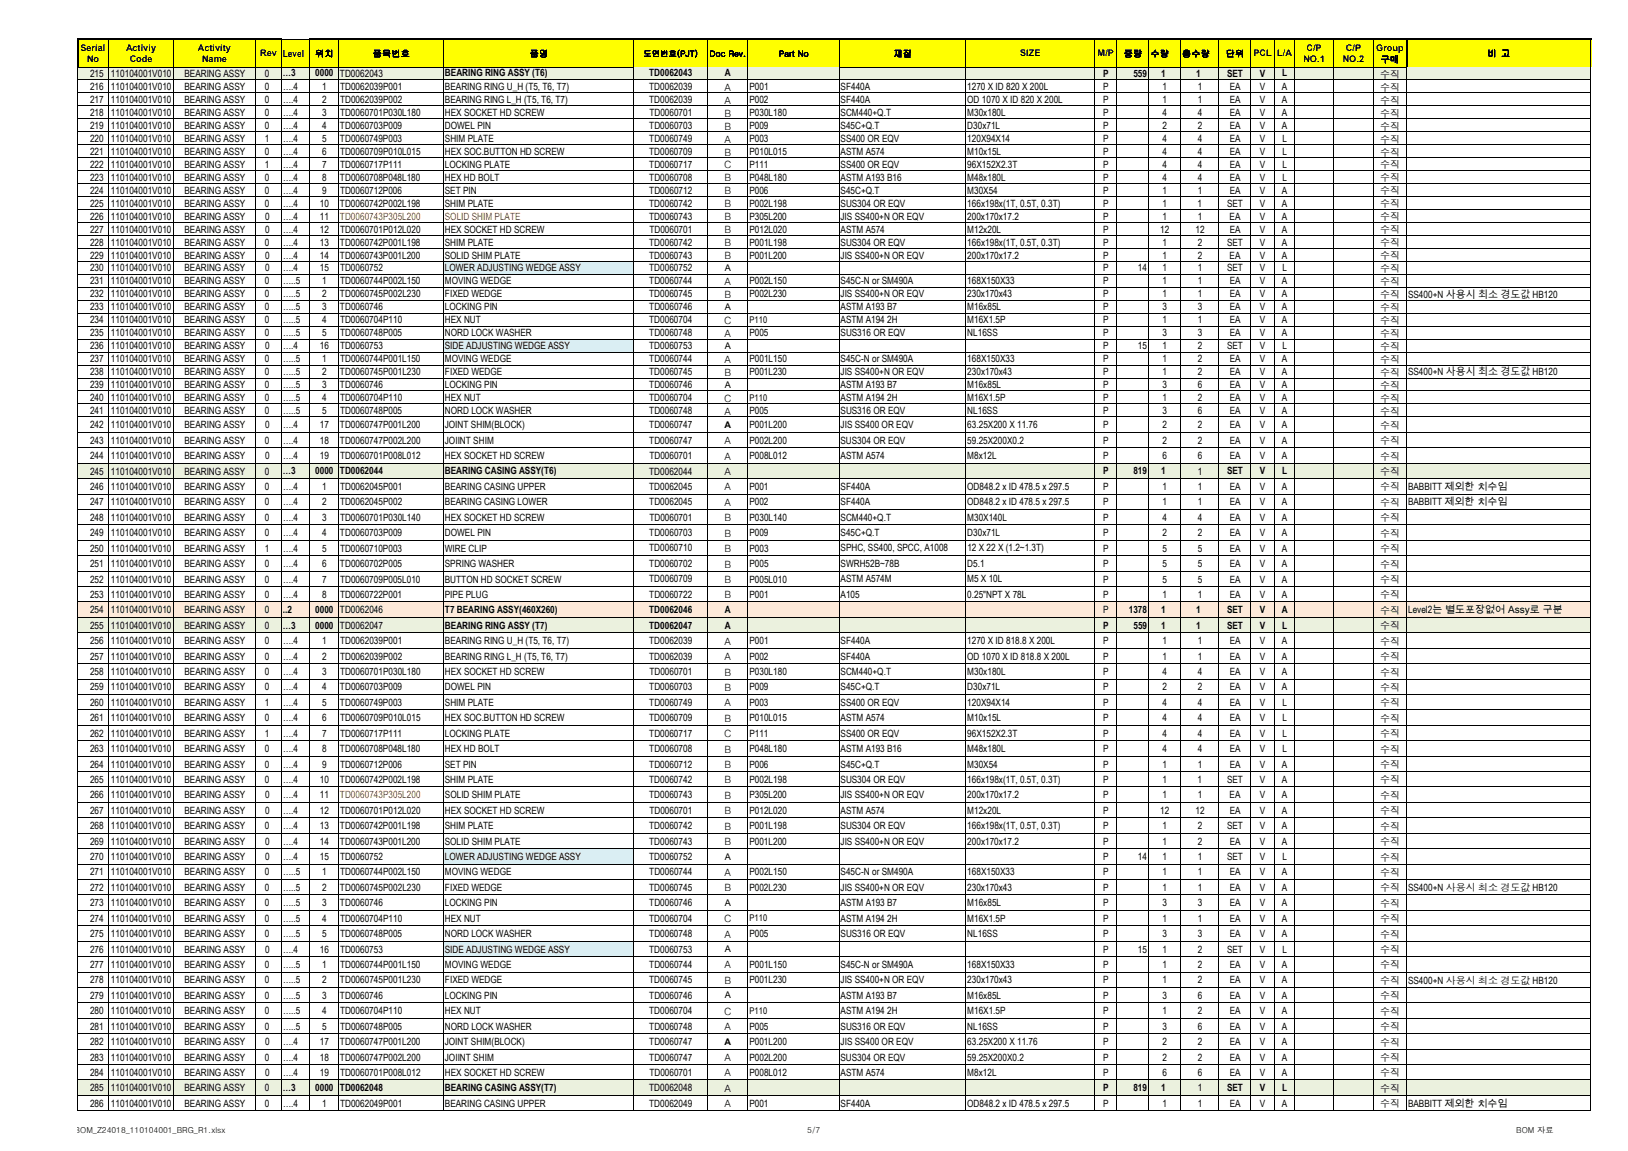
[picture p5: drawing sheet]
<svg xmlns="http://www.w3.org/2000/svg" width="420mm" height="297mm" viewBox="0 0 420 297" stroke-linecap="round" stroke-linejoin="round" font-family="sans-serif">
<defs><g id="words">
<g font-size="2.6">
<text x="73" y="14.6">Level</text>
<text x="23.2" y="19.9">215</text>
<text x="23.2" y="23.2">216</text>
<text x="28.6" y="19.9">110104001V010</text>
<text x="28.6" y="23.2">110104001V010</text>
<text x="47.6" y="19.9">BEARING ASSY</text>
<text x="47.6" y="23.2">BEARING ASSY</text>
<text x="68.4" y="19.9">0</text>
<text x="68.4" y="23.2">0</text>
<text x="73" y="19.6">…3</text>
<text x="73" y="23.2">….4</text>
<text x="81.4" y="19.6">0000</text>
<text x="83.1" y="23.2">1</text>
<text x="87.7" y="19.9">TD0062043</text>
<text x="87.8" y="23.2">TD0062039P001</text>
<text x="114.8" y="19.6">BEARING RING ASSY (T6)</text>
<text x="114.8" y="23.2">BEARING RING U_H (T5, T6, T7)</text>
<text x="167.5" y="19.6">TD0062043</text>
<text x="167.5" y="23.2">TD0062039</text>
<text x="187" y="23.4">A</text>
<text x="187.1" y="19.6">A</text>
<text x="193.4" y="23.2">P001</text>
<text x="216.9" y="23.2">SF440A</text>
<text x="249.6" y="23.2">1270 X ID 820 X 200L</text>
<text x="284.7" y="19.9">P</text>
<text x="284.7" y="23.2">P</text>
<text x="292.5" y="19.9">559</text>
<text x="299.7" y="19.9">1</text>
<text x="300" y="23.2">1</text>
<text x="308.7" y="19.9">1</text>
<text x="309.1" y="23.2">1</text>
<text x="316.7" y="19.9">SET</text>
<text x="317.4" y="23.2">EA</text>
<text x="325.2" y="19.9">V</text>
<text x="325.2" y="23.2">V</text>
<text x="330.8" y="23.2">A</text>
<text x="330.9" y="19.6">L</text>
<text x="356.2" y="23.4">수직</text>
<text x="356.2" y="20.1">수직</text>
<text x="23.2" y="29.9">218</text>
<text x="23.2" y="26.6">217</text>
<text x="28.6" y="29.9">110104001V010</text>
<text x="28.6" y="26.6">110104001V010</text>
<text x="47.6" y="29.9">BEARING ASSY</text>
<text x="47.6" y="26.6">BEARING ASSY</text>
<text x="68.4" y="29.9">0</text>
<text x="68.4" y="26.6">0</text>
<text x="73" y="29.9">….4</text>
<text x="73" y="26.6">….4</text>
<text x="83.1" y="29.9">3</text>
<text x="83.1" y="26.6">2</text>
<text x="87.8" y="29.9">TD0060701P030L180</text>
<text x="87.8" y="26.6">TD0062039P002</text>
<text x="114.8" y="29.9">HEX SOCKET HD SCREW</text>
<text x="114.8" y="26.6">BEARING RING L_H (T5, T6, T7)</text>
<text x="167.5" y="26.6">TD0062039</text>
<text x="167.6" y="29.9">TD0060701</text>
<text x="187" y="26.8">A</text>
<text x="193.4" y="26.6">P002</text>
<text x="193.4" y="29.9">P030L180</text>
<text x="216.9" y="29.9">SCM440+Q.T</text>
<text x="216.9" y="26.6">SF440A</text>
<text x="249.6" y="26.6">OD 1070 X ID 820 X 200L</text>
<text x="249.6" y="29.9">M30x180L</text>
<text x="284.7" y="29.9">P</text>
<text x="284.7" y="26.6">P</text>
<text x="300" y="29.9">4</text>
<text x="300" y="26.6">1</text>
<text x="309.1" y="29.9">4</text>
<text x="309.1" y="26.6">1</text>
<text x="317.4" y="29.9">EA</text>
<text x="317.4" y="26.6">EA</text>
<text x="325.1" y="29.9">V</text>
<text x="325.2" y="26.6">V</text>
<text x="330.8" y="29.9">A</text>
<text x="330.8" y="26.6">A</text>
<text x="356.2" y="26.8">수직</text>
<text x="23.2" y="33.3">219</text>
<text x="28.6" y="33.3">110104001V010</text>
<text x="47.6" y="33.3">BEARING ASSY</text>
<text x="68.4" y="33.3">0</text>
<text x="73" y="33.3">….4</text>
<text x="83.1" y="33.3">4</text>
<text x="87.7" y="33.3">TD0060703P009</text>
<text x="114.8" y="33.3">DOWEL PIN</text>
<text x="167.6" y="33.3">TD0060703</text>
<text x="187" y="33.4">B</text>
<text x="187" y="30.1">B</text>
<text x="193.4" y="33.3">P009</text>
<text x="216.9" y="33.3">S45C+Q.T</text>
<text x="249.6" y="33.3">D30x71L</text>
<text x="284.7" y="33.3">P</text>
<text x="300.1" y="33.3">2</text>
<text x="309.1" y="33.3">2</text>
<text x="317.4" y="33.3">EA</text>
<text x="325.2" y="33.3">V</text>
<text x="330.8" y="33.3">A</text>
<text x="356.2" y="33.4">수직</text>
<text x="356.2" y="30.1">수직</text>
<text x="23.2" y="40">221</text>
<text x="23.2" y="36.6">220</text>
<text x="28.6" y="40">110104001V010</text>
<text x="28.6" y="36.6">110104001V010</text>
<text x="47.6" y="40">BEARING ASSY</text>
<text x="47.6" y="36.6">BEARING ASSY</text>
<text x="68.4" y="40">0</text>
<text x="68.4" y="36.6">1</text>
<text x="73" y="40">….4</text>
<text x="73" y="36.6">….4</text>
<text x="83.1" y="36.6">5</text>
<text x="83.1" y="40">6</text>
<text x="87.7" y="36.6">TD0060749P003</text>
<text x="87.8" y="40">TD0060709P010L015</text>
<text x="114.8" y="36.6">SHIM PLATE</text>
<text x="114.8" y="40">HEX SOC.BUTTON HD SCREW</text>
<text x="167.5" y="40">TD0060709</text>
<text x="167.6" y="36.6">TD0060749</text>
<text x="187" y="36.8">A</text>
<text x="187" y="40.1">B</text>
<text x="193.4" y="36.6">P003</text>
<text x="193.4" y="40">P010L015</text>
<text x="216.9" y="36.6">SS400 OR EQV</text>
<text x="216.9" y="40">ASTM A574</text>
<text x="249.6" y="40">M10x15L</text>
<text x="249.6" y="36.6">120X94X14</text>
<text x="284.7" y="36.6">P</text>
<text x="284.7" y="40">P</text>
<text x="300" y="36.6">4</text>
<text x="300.1" y="40">4</text>
<text x="309.1" y="36.6">4</text>
<text x="309.1" y="40">4</text>
<text x="317.4" y="36.6">EA</text>
<text x="317.4" y="40">EA</text>
<text x="325.2" y="36.6">V</text>
<text x="325.2" y="40">V</text>
<text x="331" y="36.6">L</text>
<text x="331" y="40">L</text>
<text x="356.2" y="36.8">수직</text>
<text x="356.2" y="40.1">수직</text>
<text x="23.2" y="46.7">223</text>
<text x="23.2" y="43.3">222</text>
<text x="28.6" y="46.7">110104001V010</text>
<text x="28.6" y="43.3">110104001V010</text>
<text x="47.6" y="46.7">BEARING ASSY</text>
<text x="47.6" y="43.3">BEARING ASSY</text>
<text x="68.4" y="46.7">0</text>
<text x="68.4" y="43.3">1</text>
<text x="73" y="46.7">….4</text>
<text x="73" y="43.3">….4</text>
<text x="83.1" y="46.7">8</text>
<text x="83.1" y="43.3">7</text>
<text x="87.7" y="46.7">TD0060708P048L180</text>
<text x="87.8" y="43.3">TD0060717P111</text>
<text x="114.8" y="46.7">HEX HD BOLT</text>
<text x="114.8" y="43.3">LOCKING PLATE</text>
<text x="167.6" y="43.3">TD0060717</text>
<text x="167.6" y="46.7">TD0060708</text>
<text x="186.9" y="43.5">C</text>
<text x="187" y="46.8">B</text>
<text x="193.4" y="46.7">P048L180</text>
<text x="193.4" y="43.3">P111</text>
<text x="216.9" y="43.3">SS400 OR EQV</text>
<text x="216.9" y="46.7">ASTM A193 B16</text>
<text x="249.6" y="46.7">M48x180L</text>
<text x="249.6" y="43.3">96X152X2.3T</text>
<text x="284.7" y="43.3">P</text>
<text x="284.7" y="46.7">P</text>
<text x="300" y="43.3">4</text>
<text x="300" y="46.7">4</text>
<text x="309.1" y="43.3">4</text>
<text x="309.1" y="46.7">4</text>
<text x="317.4" y="43.3">EA</text>
<text x="317.4" y="46.7">EA</text>
<text x="325.1" y="43.3">V</text>
<text x="325.2" y="46.7">V</text>
<text x="330.9" y="43.3">L</text>
<text x="331" y="46.7">L</text>
<text x="356.2" y="46.8">수직</text>
<text x="356.2" y="43.5">수직</text>
<text x="23.2" y="50">224</text>
<text x="23.2" y="53.3">225</text>
<text x="28.6" y="50">110104001V010</text>
<text x="28.6" y="53.3">110104001V010</text>
<text x="47.6" y="50">BEARING ASSY</text>
<text x="47.6" y="53.3">BEARING ASSY</text>
<text x="68.4" y="50">0</text>
<text x="68.4" y="53.3">0</text>
<text x="73" y="50">….4</text>
<text x="73" y="53.3">….4</text>
<text x="82.5" y="53.3">10</text>
<text x="83.1" y="50">9</text>
<text x="87.7" y="53.3">TD0060742P002L198</text>
<text x="87.8" y="50">TD0060712P006</text>
<text x="114.8" y="53.3">SHIM PLATE</text>
<text x="114.8" y="50">SET PIN</text>
<text x="167.6" y="53.3">TD0060742</text>
<text x="167.6" y="50">TD0060712</text>
<text x="187" y="50.2">B</text>
<text x="187" y="53.5">B</text>
<text x="193.4" y="50">P006</text>
<text x="193.4" y="53.3">P002L198</text>
<text x="216.9" y="53.3">SUS304 OR EQV</text>
<text x="216.9" y="50">S45C+Q.T</text>
<text x="249.6" y="53.3">166x198x(1T, 0.5T, 0.3T)</text>
<text x="249.6" y="50">M30X54</text>
<text x="284.7" y="53.3">P</text>
<text x="284.7" y="50">P</text>
<text x="300" y="53.3">1</text>
<text x="300" y="50">1</text>
<text x="309.1" y="53.3">1</text>
<text x="309.1" y="50">1</text>
<text x="316.7" y="53.3">SET</text>
<text x="317.4" y="50">EA</text>
<text x="325.1" y="53.3">V</text>
<text x="325.1" y="50">V</text>
<text x="330.8" y="53.3">A</text>
<text x="330.8" y="50">A</text>
<text x="356.2" y="50.2">수직</text>
<text x="356.2" y="53.5">수직</text>
<text x="23.2" y="56.7">226</text>
<text x="28.6" y="56.7">110104001V010</text>
<text x="47.6" y="56.7">BEARING ASSY</text>
<text x="68.4" y="56.7">0</text>
<text x="73.1" y="56.7">….4</text>
<text x="82.6" y="56.7">11</text>
<text x="167.5" y="56.7">TD0060743</text>
<text x="187" y="56.9">B</text>
<text x="193.4" y="56.7">P305L200</text>
<text x="216.9" y="56.7">JIS SS400+N OR EQV</text>
<text x="249.6" y="56.7">200x170x17.2</text>
<text x="284.7" y="56.7">P</text>
<text x="300" y="56.7">1</text>
<text x="309.1" y="56.7">1</text>
<text x="317.4" y="56.7">EA</text>
<text x="325.1" y="56.7">V</text>
<text x="330.8" y="56.7">A</text>
<text x="356.2" y="56.9">수직</text>
<text x="23.2" y="60">227</text>
<text x="23.2" y="63.4">228</text>
<text x="28.6" y="60">110104001V010</text>
<text x="28.6" y="63.4">110104001V010</text>
<text x="47.6" y="60">BEARING ASSY</text>
<text x="47.6" y="63.4">BEARING ASSY</text>
<text x="68.4" y="63.4">0</text>
<text x="68.4" y="60">0</text>
<text x="73" y="63.4">….4</text>
<text x="73.1" y="60">….4</text>
<text x="82.5" y="63.4">13</text>
<text x="82.6" y="60">12</text>
<text x="87.7" y="63.4">TD0060742P001L198</text>
<text x="87.8" y="60">TD0060701P012L020</text>
<text x="114.8" y="63.4">SHIM PLATE</text>
<text x="114.8" y="60">HEX SOCKET HD SCREW</text>
<text x="167.6" y="63.4">TD0060742</text>
<text x="167.6" y="60">TD0060701</text>
<text x="187" y="63.5">B</text>
<text x="187" y="60.2">B</text>
<text x="193.4" y="60">P012L020</text>
<text x="193.4" y="63.4">P001L198</text>
<text x="216.9" y="63.4">SUS304 OR EQV</text>
<text x="216.9" y="60">ASTM A574</text>
<text x="249.6" y="60">M12x20L</text>
<text x="249.6" y="63.4">166x198x(1T, 0.5T, 0.3T)</text>
<text x="284.7" y="63.4">P</text>
<text x="284.7" y="60">P</text>
<text x="299.5" y="60">12</text>
<text x="300" y="63.4">1</text>
<text x="308.5" y="60">12</text>
<text x="309.1" y="63.4">2</text>
<text x="316.7" y="63.4">SET</text>
<text x="317.4" y="60">EA</text>
<text x="325.1" y="63.4">V</text>
<text x="325.2" y="60">V</text>
<text x="330.8" y="63.4">A</text>
<text x="330.8" y="60">A</text>
<text x="356.2" y="60.2">수직</text>
<text x="356.2" y="63.5">수직</text>
<text x="23.2" y="70.1">230</text>
<text x="23.2" y="66.7">229</text>
<text x="28.6" y="70.1">110104001V010</text>
<text x="28.6" y="66.7">110104001V010</text>
<text x="47.6" y="70.1">BEARING ASSY</text>
<text x="47.6" y="66.7">BEARING ASSY</text>
<text x="68.4" y="70.1">0</text>
<text x="68.4" y="66.7">0</text>
<text x="73.1" y="70.1">….4</text>
<text x="73.1" y="66.7">….4</text>
<text x="82.6" y="70.1">15</text>
<text x="82.6" y="66.7">14</text>
<text x="87.7" y="66.7">TD0060743P001L200</text>
<text x="87.8" y="70.1">TD0060752</text>
<text x="114.8" y="66.7">SOLID SHIM PLATE</text>
<text x="114.8" y="70.1">LOWER ADJUSTING WEDGE ASSY</text>
<text x="167.5" y="70.1">TD0060752</text>
<text x="167.6" y="66.7">TD0060743</text>
<text x="187" y="66.9">B</text>
<text x="193.4" y="66.7">P001L200</text>
<text x="216.9" y="66.7">JIS SS400+N OR EQV</text>
<text x="249.6" y="66.7">200x170x17.2</text>
<text x="284.7" y="66.7">P</text>
<text x="284.7" y="70.1">P</text>
<text x="293.7" y="70.1">14</text>
<text x="300" y="66.7">1</text>
<text x="300" y="70.1">1</text>
<text x="309.1" y="66.7">2</text>
<text x="309.1" y="70.1">1</text>
<text x="316.7" y="70.1">SET</text>
<text x="317.4" y="66.7">EA</text>
<text x="325.1" y="66.7">V</text>
<text x="325.2" y="70.1">V</text>
<text x="330.8" y="66.7">A</text>
<text x="331" y="70.1">L</text>
<text x="356.2" y="66.9">수직</text>
<text x="356.2" y="70.2">수직</text>
<text x="23.2" y="76.8">232</text>
<text x="23.2" y="73.4">231</text>
<text x="28.6" y="76.8">110104001V010</text>
<text x="28.6" y="73.4">110104001V010</text>
<text x="47.6" y="76.8">BEARING ASSY</text>
<text x="47.6" y="73.4">BEARING ASSY</text>
<text x="68.4" y="76.8">0</text>
<text x="68.4" y="73.4">0</text>
<text x="73" y="76.8">…..5</text>
<text x="73" y="73.4">…..5</text>
<text x="83.1" y="76.8">2</text>
<text x="83.1" y="73.4">1</text>
<text x="87.7" y="76.8">TD0060745P002L230</text>
<text x="87.8" y="73.4">TD0060744P002L150</text>
<text x="114.8" y="73.4">MOVING WEDGE</text>
<text x="114.8" y="76.8">FIXED WEDGE</text>
<text x="167.6" y="76.8">TD0060745</text>
<text x="167.6" y="73.4">TD0060744</text>
<text x="187" y="76.9">B</text>
<text x="187" y="73.6">A</text>
<text x="193.4" y="76.8">P002L230</text>
<text x="193.4" y="73.4">P002L150</text>
<text x="216.9" y="76.8">JIS SS400+N OR EQV</text>
<text x="216.9" y="73.4">S45C-N or SM490A</text>
<text x="249.6" y="73.4">168X150X33</text>
<text x="249.6" y="76.8">230x170x43</text>
<text x="284.7" y="76.8">P</text>
<text x="284.7" y="73.4">P</text>
<text x="300" y="76.8">1</text>
<text x="300" y="73.4">1</text>
<text x="309.1" y="76.8">1</text>
<text x="309.1" y="73.4">1</text>
<text x="317.4" y="76.8">EA</text>
<text x="317.4" y="73.4">EA</text>
<text x="325.1" y="76.8">V</text>
<text x="325.1" y="73.4">V</text>
<text x="330.8" y="76.8">A</text>
<text x="330.8" y="73.4">A</text>
<text x="356.2" y="76.9">수직</text>
<text x="356.2" y="73.6">수직</text>
<text x="363.4" y="76.8">SS400+N 사용시 최소 경도값 HB120</text>
<text x="23.2" y="80.1">233</text>
<text x="23.2" y="83.4">234</text>
<text x="28.6" y="80.1">110104001V010</text>
<text x="28.6" y="83.4">110104001V010</text>
<text x="47.6" y="80.1">BEARING ASSY</text>
<text x="47.6" y="83.4">BEARING ASSY</text>
<text x="68.4" y="80.1">0</text>
<text x="68.4" y="83.4">0</text>
<text x="73" y="80.1">…..5</text>
<text x="73" y="83.4">…..5</text>
<text x="83.1" y="80.1">3</text>
<text x="83.1" y="83.4">4</text>
<text x="87.7" y="80.1">TD0060746</text>
<text x="87.8" y="83.4">TD0060704P110</text>
<text x="114.8" y="80.1">LOCKING PIN</text>
<text x="114.8" y="83.4">HEX NUT</text>
<text x="167.5" y="83.4">TD0060704</text>
<text x="167.6" y="80.1">TD0060746</text>
<text x="186.9" y="83.6">C</text>
<text x="216.9" y="80.1">ASTM A193 B7</text>
<text x="216.9" y="83.4">ASTM A194 2H</text>
<text x="249.6" y="80.1">M16x85L</text>
<text x="249.6" y="83.4">M16X1.5P</text>
<text x="284.7" y="83.4">P</text>
<text x="284.7" y="80.1">P</text>
<text x="300" y="83.4">1</text>
<text x="300.1" y="80.1">3</text>
<text x="309.1" y="83.4">1</text>
<text x="309.1" y="80.1">3</text>
<text x="317.4" y="83.4">EA</text>
<text x="317.4" y="80.1">EA</text>
<text x="325.2" y="83.4">V</text>
<text x="325.2" y="80.1">V</text>
<text x="330.8" y="83.4">A</text>
<text x="330.8" y="80.1">A</text>
<text x="356.2" y="80.3">수직</text>
<text x="356.2" y="83.6">수직</text>
<text x="23.2" y="86.8">235</text>
<text x="28.6" y="86.8">110104001V010</text>
<text x="47.6" y="86.8">BEARING ASSY</text>
<text x="68.4" y="86.8">0</text>
<text x="73" y="86.8">…..5</text>
<text x="83.1" y="86.8">5</text>
<text x="87.8" y="86.8">TD0060748P005</text>
<text x="114.8" y="86.8">NORD LOCK WASHER</text>
<text x="167.6" y="86.8">TD0060748</text>
<text x="187" y="87">A</text>
<text x="193.4" y="86.8">P005</text>
<text x="216.9" y="86.8">SUS316 OR EQV</text>
<text x="249.6" y="86.8">NL16SS</text>
<text x="284.7" y="86.8">P</text>
<text x="300" y="86.8">3</text>
<text x="309.1" y="86.8">3</text>
<text x="317.4" y="86.8">EA</text>
<text x="325.2" y="86.8">V</text>
<text x="330.8" y="86.8">A</text>
<text x="356.2" y="87">수직</text>
<text x="23.2" y="90.1">236</text>
<text x="23.2" y="93.5">237</text>
<text x="28.6" y="90.1">110104001V010</text>
<text x="28.6" y="93.5">110104001V010</text>
<text x="47.6" y="90.1">BEARING ASSY</text>
<text x="47.6" y="93.5">BEARING ASSY</text>
<text x="68.4" y="93.5">0</text>
<text x="68.4" y="90.1">0</text>
<text x="73" y="93.5">…..5</text>
<text x="73.1" y="90.1">….4</text>
<text x="82.6" y="90.1">16</text>
<text x="83.1" y="93.5">1</text>
<text x="87.8" y="93.5">TD0060744P001L150</text>
<text x="87.8" y="90.1">TD0060753</text>
<text x="114.8" y="90.1">SIDE ADJUSTING WEDGE ASSY</text>
<text x="114.8" y="93.5">MOVING WEDGE</text>
<text x="167.5" y="90.1">TD0060753</text>
<text x="167.6" y="93.5">TD0060744</text>
<text x="187" y="93.6">A</text>
<text x="193.4" y="93.5">P001L150</text>
<text x="216.9" y="93.5">S45C-N or SM490A</text>
<text x="249.6" y="93.5">168X150X33</text>
<text x="284.7" y="93.5">P</text>
<text x="284.7" y="90.1">P</text>
<text x="293.7" y="90.1">15</text>
<text x="300" y="93.5">1</text>
<text x="300" y="90.1">1</text>
<text x="309.1" y="93.5">2</text>
<text x="309.1" y="90.1">2</text>
<text x="316.7" y="90.1">SET</text>
<text x="317.4" y="93.5">EA</text>
<text x="325.1" y="93.5">V</text>
<text x="325.2" y="90.1">V</text>
<text x="330.8" y="93.5">A</text>
<text x="331" y="90.1">L</text>
<text x="356.2" y="93.6">수직</text>
<text x="356.2" y="90.3">수직</text>
<text x="23.2" y="100.2">239</text>
<text x="23.2" y="96.8">238</text>
<text x="28.6" y="100.2">110104001V010</text>
<text x="28.6" y="96.8">110104001V010</text>
<text x="47.6" y="100.2">BEARING ASSY</text>
<text x="47.6" y="96.8">BEARING ASSY</text>
<text x="68.4" y="100.2">0</text>
<text x="68.4" y="96.8">0</text>
<text x="73" y="100.2">…..5</text>
<text x="73" y="96.8">…..5</text>
<text x="83.1" y="100.2">3</text>
<text x="83.1" y="96.8">2</text>
<text x="87.7" y="100.2">TD0060746</text>
<text x="87.7" y="96.8">TD0060745P001L230</text>
<text x="114.8" y="100.2">LOCKING PIN</text>
<text x="114.8" y="96.8">FIXED WEDGE</text>
<text x="167.6" y="96.8">TD0060745</text>
<text x="167.6" y="100.2">TD0060746</text>
<text x="187" y="97">B</text>
<text x="193.4" y="96.8">P001L230</text>
<text x="216.9" y="96.8">JIS SS400+N OR EQV</text>
<text x="216.9" y="100.2">ASTM A193 B7</text>
<text x="249.6" y="100.2">M16x85L</text>
<text x="249.6" y="96.8">230x170x43</text>
<text x="284.7" y="96.8">P</text>
<text x="284.7" y="100.2">P</text>
<text x="300" y="96.8">1</text>
<text x="300.1" y="100.2">3</text>
<text x="309.1" y="96.8">2</text>
<text x="309.1" y="100.2">6</text>
<text x="317.4" y="96.8">EA</text>
<text x="317.4" y="100.2">EA</text>
<text x="325.1" y="96.8">V</text>
<text x="325.2" y="100.2">V</text>
<text x="330.8" y="96.8">A</text>
<text x="330.8" y="100.2">A</text>
<text x="356.2" y="97">수직</text>
<text x="356.2" y="100.3">수직</text>
<text x="363.4" y="96.9">SS400+N 사용시 최소 경도값 HB120</text>
<text x="23.2" y="103.5">240</text>
<text x="23.2" y="106.8">241</text>
<text x="28.6" y="103.5">110104001V010</text>
<text x="28.6" y="106.8">110104001V010</text>
<text x="47.6" y="103.5">BEARING ASSY</text>
<text x="47.6" y="106.8">BEARING ASSY</text>
<text x="68.4" y="106.8">0</text>
<text x="68.4" y="103.5">0</text>
<text x="73" y="106.8">…..5</text>
<text x="73" y="103.5">…..5</text>
<text x="83.1" y="106.8">5</text>
<text x="83.1" y="103.5">4</text>
<text x="87.8" y="106.8">TD0060748P005</text>
<text x="87.8" y="103.5">TD0060704P110</text>
<text x="114.8" y="106.8">NORD LOCK WASHER</text>
<text x="114.8" y="103.5">HEX NUT</text>
<text x="167.5" y="103.5">TD0060704</text>
<text x="167.6" y="106.8">TD0060748</text>
<text x="186.9" y="103.7">C</text>
<text x="187" y="107">A</text>
<text x="193.4" y="106.8">P005</text>
<text x="216.9" y="106.8">SUS316 OR EQV</text>
<text x="216.9" y="103.5">ASTM A194 2H</text>
<text x="249.6" y="103.5">M16X1.5P</text>
<text x="249.6" y="106.8">NL16SS</text>
<text x="284.7" y="106.8">P</text>
<text x="284.7" y="103.5">P</text>
<text x="300" y="106.8">3</text>
<text x="300" y="103.5">1</text>
<text x="309.1" y="106.8">6</text>
<text x="309.1" y="103.5">2</text>
<text x="317.4" y="106.8">EA</text>
<text x="317.4" y="103.5">EA</text>
<text x="325.2" y="106.8">V</text>
<text x="325.2" y="103.5">V</text>
<text x="330.8" y="106.8">A</text>
<text x="330.8" y="103.5">A</text>
<text x="356.2" y="107">수직</text>
<text x="356.2" y="103.7">수직</text>
<text x="23.2" y="110.5">242</text>
<text x="28.6" y="110.5">110104001V010</text>
<text x="47.6" y="110.5">BEARING ASSY</text>
<text x="68.4" y="110.5">0</text>
<text x="73.1" y="110.5">….4</text>
<text x="82.6" y="110.5">17</text>
<text x="87.7" y="110.5">TD0060747P001L200</text>
<text x="114.8" y="110.5">JOINT SHIM(BLOCK)</text>
<text x="167.6" y="110.5">TD0060747</text>
<text x="193.4" y="110.5">P001L200</text>
<text x="216.9" y="110.5">JIS SS400 OR EQV</text>
<text x="249.6" y="110.5">63.25X200 X 11.76</text>
<text x="284.7" y="110.5">P</text>
<text x="300" y="110.5">2</text>
<text x="309.1" y="110.5">2</text>
<text x="317.4" y="110.5">EA</text>
<text x="325.2" y="110.5">V</text>
<text x="330.8" y="110.5">A</text>
<text x="356.2" y="110.7">수직</text>
<text x="23.2" y="114.5">243</text>
<text x="23.2" y="118.5">244</text>
<text x="28.6" y="114.5">110104001V010</text>
<text x="28.6" y="118.5">110104001V010</text>
<text x="47.6" y="114.5">BEARING ASSY</text>
<text x="47.6" y="118.5">BEARING ASSY</text>
<text x="68.4" y="114.5">0</text>
<text x="68.4" y="118.5">0</text>
<text x="73" y="114.5">….4</text>
<text x="73.1" y="118.5">….4</text>
<text x="82.5" y="114.5">18</text>
<text x="82.6" y="118.5">19</text>
<text x="87.7" y="114.5">TD0060747P002L200</text>
<text x="87.8" y="118.5">TD0060701P008L012</text>
<text x="114.8" y="114.5">JOIINT SHIM</text>
<text x="114.8" y="118.5">HEX SOCKET HD SCREW</text>
<text x="167.6" y="114.5">TD0060747</text>
<text x="167.6" y="118.5">TD0060701</text>
<text x="187" y="114.6">A</text>
<text x="187" y="118.6">A</text>
<text x="193.4" y="114.5">P002L200</text>
<text x="193.4" y="118.5">P008L012</text>
<text x="216.9" y="114.5">SUS304 OR EQV</text>
<text x="217" y="118.5">ASTM A574</text>
<text x="249.6" y="118.5">M8x12L</text>
<text x="249.6" y="114.5">59.25X200X0.2</text>
<text x="284.7" y="114.5">P</text>
<text x="284.7" y="118.5">P</text>
<text x="300" y="114.5">2</text>
<text x="300.1" y="118.5">6</text>
<text x="309.1" y="114.5">2</text>
<text x="309.1" y="118.5">6</text>
<text x="317.4" y="114.5">EA</text>
<text x="317.4" y="118.5">EA</text>
<text x="325.2" y="114.5">V</text>
<text x="325.2" y="118.5">V</text>
<text x="330.8" y="114.5">A</text>
<text x="330.8" y="118.5">A</text>
<text x="356.2" y="114.6">수직</text>
<text x="356.2" y="118.6">수직</text>
<text x="23.2" y="122.5">245</text>
<text x="28.6" y="122.5">110104001V010</text>
<text x="47.6" y="122.5">BEARING ASSY</text>
<text x="68.4" y="122.5">0</text>
<text x="73" y="122.4">…3</text>
<text x="81.4" y="122.4">0000 TD0062044</text>
<text x="114.8" y="122.4">BEARING CASING ASSY(T6)</text>
<text x="167.5" y="122.5">TD0062044</text>
<text x="187" y="122.6">A</text>
<text x="284.7" y="122.4">P</text>
<text x="292.5" y="122.4">819</text>
<text x="299.7" y="122.4">1</text>
<text x="309.1" y="122.5">1</text>
<text x="316.7" y="122.4">SET</text>
<text x="325.2" y="122.4">V</text>
<text x="330.9" y="122.4">L</text>
<text x="356.2" y="122.6">수직</text>
<text x="23.2" y="126.4">246</text>
<text x="23.2" y="130.4">247</text>
<text x="28.6" y="126.4">110104001V010</text>
<text x="28.6" y="130.4">110104001V010</text>
<text x="47.6" y="126.4">BEARING ASSY</text>
<text x="47.6" y="130.4">BEARING ASSY</text>
<text x="68.4" y="126.4">0</text>
<text x="68.4" y="130.4">0</text>
<text x="73" y="126.4">….4</text>
<text x="73" y="130.4">….4</text>
<text x="83.1" y="126.4">1</text>
<text x="83.1" y="130.4">2</text>
<text x="87.8" y="126.4">TD0062045P001</text>
<text x="87.8" y="130.4">TD0062045P002</text>
<text x="114.8" y="126.4">BEARING CASING UPPER</text>
<text x="114.8" y="130.4">BEARING CASING LOWER</text>
<text x="167.5" y="126.4">TD0062045</text>
<text x="167.6" y="130.4">TD0062045</text>
<text x="187" y="126.6">A</text>
<text x="187" y="130.6">A</text>
<text x="193.4" y="126.4">P001</text>
<text x="193.4" y="130.4">P002</text>
<text x="216.9" y="126.4">SF440A</text>
<text x="216.9" y="130.4">SF440A</text>
<text x="249.6" y="126.4">OD848.2 x ID 478.5 x 297.5</text>
<text x="249.6" y="130.4">OD848.2 x ID 478.5 x 297.5</text>
<text x="284.7" y="126.4">P</text>
<text x="284.7" y="130.4">P</text>
<text x="300" y="126.4">1</text>
<text x="300" y="130.4">1</text>
<text x="309.1" y="126.4">1</text>
<text x="309.1" y="130.4">1</text>
<text x="317.4" y="126.4">EA</text>
<text x="317.4" y="130.4">EA</text>
<text x="325.1" y="126.4">V</text>
<text x="325.1" y="130.4">V</text>
<text x="330.8" y="126.4">A</text>
<text x="330.8" y="130.4">A</text>
<text x="356.2" y="126.6">수직</text>
<text x="356.2" y="130.6">수직</text>
<text x="363.4" y="126.4">BABBITT 제외한 치수임</text>
<text x="363.4" y="130.4">BABBITT 제외한 치수임</text>
<text x="23.2" y="134.4">248</text>
<text x="28.6" y="134.4">110104001V010</text>
<text x="47.6" y="134.4">BEARING ASSY</text>
<text x="68.4" y="134.4">0</text>
<text x="73" y="134.4">….4</text>
<text x="83.1" y="134.4">3</text>
<text x="87.8" y="134.4">TD0060701P030L140</text>
<text x="114.8" y="134.4">HEX SOCKET HD SCREW</text>
<text x="167.6" y="134.4">TD0060701</text>
<text x="187" y="134.5">B</text>
<text x="193.4" y="134.4">P030L140</text>
<text x="216.9" y="134.4">SCM440+Q.T</text>
<text x="249.6" y="134.4">M30X140L</text>
<text x="284.7" y="134.4">P</text>
<text x="300" y="134.4">4</text>
<text x="309.1" y="134.4">4</text>
<text x="317.4" y="134.4">EA</text>
<text x="325.2" y="134.4">V</text>
<text x="330.8" y="134.4">A</text>
<text x="356.2" y="134.5">수직</text>
<text x="23.2" y="142.4">250</text>
<text x="23.2" y="138.4">249</text>
<text x="28.6" y="142.4">110104001V010</text>
<text x="28.6" y="138.4">110104001V010</text>
<text x="47.6" y="142.4">BEARING ASSY</text>
<text x="47.6" y="138.4">BEARING ASSY</text>
<text x="68.4" y="142.4">1</text>
<text x="68.4" y="138.4">0</text>
<text x="73" y="142.4">….4</text>
<text x="73" y="138.4">….4</text>
<text x="83.1" y="138.4">4</text>
<text x="83.1" y="142.4">5</text>
<text x="87.7" y="138.4">TD0060703P009</text>
<text x="87.8" y="142.4">TD0060710P003</text>
<text x="114.8" y="142.4">WIRE CLIP</text>
<text x="114.8" y="138.4">DOWEL PIN</text>
<text x="167.5" y="142.3">TD0060710</text>
<text x="167.6" y="138.4">TD0060703</text>
<text x="187" y="138.5">B</text>
<text x="187" y="142.5">B</text>
<text x="193.4" y="138.4">P009</text>
<text x="193.4" y="142.4">P003</text>
<text x="216.9" y="138.4">S45C+Q.T</text>
<text x="216.9" y="142.3">SPHC, SS400, SPCC, A1008</text>
<text x="249.6" y="138.4">D30x71L</text>
<text x="249.7" y="142.3">12 X 22 X (1.2~1.3T)</text>
<text x="284.7" y="142.4">P</text>
<text x="284.7" y="138.4">P</text>
<text x="300" y="142.4">5</text>
<text x="300.1" y="138.4">2</text>
<text x="309.1" y="142.4">5</text>
<text x="309.1" y="138.4">2</text>
<text x="317.4" y="142.4">EA</text>
<text x="317.4" y="138.4">EA</text>
<text x="325.2" y="142.4">V</text>
<text x="325.2" y="138.4">V</text>
<text x="330.8" y="142.4">A</text>
<text x="330.8" y="138.4">A</text>
<text x="356.2" y="138.5">수직</text>
<text x="356.2" y="142.5">수직</text>
<text x="23.2" y="146.3">251</text>
<text x="28.6" y="146.3">110104001V010</text>
<text x="47.6" y="146.3">BEARING ASSY</text>
<text x="68.4" y="146.3">0</text>
<text x="73" y="146.3">….4</text>
<text x="83.1" y="146.3">6</text>
<text x="87.7" y="146.3">TD0060702P005</text>
<text x="114.8" y="146.3">SPRING WASHER</text>
<text x="167.6" y="146.3">TD0060702</text>
<text x="187" y="146.5">B</text>
<text x="193.4" y="146.3">P005</text>
<text x="216.9" y="146.3">SWRH52B~78B</text>
<text x="249.6" y="146.3">D5.1</text>
<text x="284.7" y="146.3">P</text>
<text x="300" y="146.3">5</text>
<text x="309.1" y="146.3">5</text>
<text x="317.4" y="146.3">EA</text>
<text x="325.2" y="146.3">V</text>
<text x="330.8" y="146.3">A</text>
<text x="356.2" y="146.5">수직</text>
<text x="23.2" y="154.3">253</text>
<text x="23.2" y="150.3">252</text>
<text x="28.6" y="154.3">110104001V010</text>
<text x="28.6" y="150.3">110104001V010</text>
<text x="47.6" y="154.3">BEARING ASSY</text>
<text x="47.6" y="150.3">BEARING ASSY</text>
<text x="68.4" y="154.3">0</text>
<text x="68.4" y="150.3">0</text>
<text x="73" y="154.3">….4</text>
<text x="73" y="150.3">….4</text>
<text x="83.1" y="154.3">8</text>
<text x="83.1" y="150.3">7</text>
<text x="87.8" y="154.3">TD0060722P001</text>
<text x="87.8" y="150.3">TD0060709P005L010</text>
<text x="114.8" y="150.3">BUTTON HD SOCKET SCREW</text>
<text x="114.8" y="154.3">PIPE PLUG</text>
<text x="167.5" y="150.3">TD0060709</text>
<text x="167.6" y="154.3">TD0060722</text>
<text x="187" y="150.5">B</text>
<text x="187" y="154.4">B</text>
<text x="193.4" y="150.3">P005L010</text>
<text x="193.4" y="154.3">P001</text>
<text x="216.9" y="154.3">A105</text>
<text x="216.9" y="150.3">ASTM A574M</text>
<text x="249.6" y="150.3">M5 X 10L</text>
<text x="249.6" y="154.3">0.25&quot;NPT X 78L</text>
<text x="284.7" y="154.3">P</text>
<text x="284.7" y="150.3">P</text>
<text x="300" y="154.3">1</text>
<text x="300" y="150.3">5</text>
<text x="309.1" y="154.3">1</text>
<text x="309.1" y="150.3">5</text>
<text x="317.4" y="154.3">EA</text>
<text x="317.4" y="150.3">EA</text>
<text x="325.1" y="154.3">V</text>
<text x="325.2" y="150.3">V</text>
<text x="330.8" y="154.3">A</text>
<text x="330.8" y="150.3">A</text>
<text x="356.2" y="150.5">수직</text>
<text x="356.2" y="154.4">수직</text>
<text x="23.2" y="158.3">254</text>
<text x="28.6" y="158.3">110104001V010</text>
<text x="47.6" y="158.3">BEARING ASSY</text>
<text x="68.4" y="158.3">0</text>
<text x="73" y="158.2">..2</text>
<text x="81.4" y="158.2">0000</text>
<text x="87.7" y="158.3">TD0062046</text>
<text x="114.8" y="158.2">T7 BEARING ASSY(460X260)</text>
<text x="167.5" y="158.2">TD0062046</text>
<text x="187.1" y="158.2">A</text>
<text x="284.7" y="158.3">P</text>
<text x="291.3" y="158.2">1378</text>
<text x="299.7" y="158.2">1</text>
<text x="308.7" y="158.2">1</text>
<text x="316.7" y="158.2">SET</text>
<text x="325.2" y="158.2">V</text>
<text x="330.8" y="158.2">A</text>
<text x="356.2" y="158.4">수직</text>
<text x="363.4" y="158.2">Level2는 별도포장없어 Assy로 구분</text>
<text x="23.2" y="162.3">255</text>
<text x="23.2" y="166.2">256</text>
<text x="28.6" y="162.3">110104001V010</text>
<text x="28.6" y="166.2">110104001V010</text>
<text x="47.6" y="162.3">BEARING ASSY</text>
<text x="47.6" y="166.2">BEARING ASSY</text>
<text x="68.4" y="162.3">0</text>
<text x="68.4" y="166.2">0</text>
<text x="73" y="162.2">…3</text>
<text x="73" y="166.2">….4</text>
<text x="81.4" y="162.2">0000</text>
<text x="83.1" y="166.2">1</text>
<text x="87.7" y="162.3">TD0062047</text>
<text x="87.8" y="166.2">TD0062039P001</text>
<text x="114.8" y="162.2">BEARING RING ASSY (T7)</text>
<text x="114.8" y="166.2">BEARING RING U_H (T5, T6, T7)</text>
<text x="167.5" y="162.2">TD0062047</text>
<text x="167.5" y="166.2">TD0062039</text>
<text x="187" y="166.4">A</text>
<text x="187.1" y="162.2">A</text>
<text x="193.4" y="166.2">P001</text>
<text x="216.9" y="166.2">SF440A</text>
<text x="249.6" y="166.2">1270 X ID 818.8 X 200L</text>
<text x="284.7" y="166.2">P</text>
<text x="284.7" y="162.2">P</text>
<text x="292.5" y="162.2">559</text>
<text x="299.7" y="162.2">1</text>
<text x="300" y="166.2">1</text>
<text x="308.7" y="162.2">1</text>
<text x="309.1" y="166.2">1</text>
<text x="316.7" y="162.2">SET</text>
<text x="317.4" y="166.2">EA</text>
<text x="325.2" y="166.2">V</text>
<text x="325.2" y="162.2">V</text>
<text x="330.8" y="166.2">A</text>
<text x="330.9" y="162.2">L</text>
<text x="356.2" y="166.4">수직</text>
<text x="356.2" y="162.4">수직</text>
<text x="23.2" y="170.2">257</text>
<text x="28.6" y="170.2">110104001V010</text>
<text x="47.6" y="170.2">BEARING ASSY</text>
<text x="68.4" y="170.2">0</text>
<text x="73" y="170.2">….4</text>
<text x="83.1" y="170.2">2</text>
<text x="87.8" y="170.2">TD0062039P002</text>
<text x="114.8" y="170.2">BEARING RING L_H (T5, T6, T7)</text>
<text x="167.5" y="170.2">TD0062039</text>
<text x="187" y="170.3">A</text>
<text x="193.4" y="170.2">P002</text>
<text x="216.9" y="170.2">SF440A</text>
<text x="249.6" y="170.2">OD 1070 X ID 818.8 X 200L</text>
<text x="284.7" y="170.2">P</text>
<text x="300" y="170.2">1</text>
<text x="309.1" y="170.2">1</text>
<text x="317.4" y="170.2">EA</text>
<text x="325.2" y="170.2">V</text>
<text x="330.8" y="170.2">A</text>
<text x="356.2" y="170.3">수직</text>
<text x="23.2" y="174.2">258</text>
<text x="23.2" y="178.2">259</text>
<text x="28.6" y="174.2">110104001V010</text>
<text x="28.6" y="178.2">110104001V010</text>
<text x="47.6" y="174.2">BEARING ASSY</text>
<text x="47.6" y="178.2">BEARING ASSY</text>
<text x="68.4" y="174.2">0</text>
<text x="68.4" y="178.2">0</text>
<text x="73" y="174.2">….4</text>
<text x="73" y="178.2">….4</text>
<text x="83.1" y="178.2">4</text>
<text x="83.1" y="174.2">3</text>
<text x="87.7" y="178.2">TD0060703P009</text>
<text x="87.8" y="174.2">TD0060701P030L180</text>
<text x="114.8" y="178.2">DOWEL PIN</text>
<text x="114.8" y="174.2">HEX SOCKET HD SCREW</text>
<text x="167.6" y="178.2">TD0060703</text>
<text x="167.6" y="174.2">TD0060701</text>
<text x="187" y="178.3">B</text>
<text x="187" y="174.3">B</text>
<text x="193.4" y="178.2">P009</text>
<text x="193.4" y="174.2">P030L180</text>
<text x="216.9" y="178.2">S45C+Q.T</text>
<text x="216.9" y="174.2">SCM440+Q.T</text>
<text x="249.6" y="174.2">M30x180L</text>
<text x="249.6" y="178.2">D30x71L</text>
<text x="284.7" y="174.2">P</text>
<text x="284.7" y="178.2">P</text>
<text x="300" y="174.2">4</text>
<text x="300.1" y="178.2">2</text>
<text x="309.1" y="174.2">4</text>
<text x="309.1" y="178.2">2</text>
<text x="317.4" y="174.2">EA</text>
<text x="317.4" y="178.2">EA</text>
<text x="325.1" y="174.2">V</text>
<text x="325.2" y="178.2">V</text>
<text x="330.8" y="174.2">A</text>
<text x="330.8" y="178.2">A</text>
<text x="356.2" y="178.3">수직</text>
<text x="356.2" y="174.3">수직</text>
<text x="23.2" y="182.2">260</text>
<text x="28.6" y="182.2">110104001V010</text>
<text x="47.6" y="182.2">BEARING ASSY</text>
<text x="68.4" y="182.2">1</text>
<text x="73" y="182.2">….4</text>
<text x="83.1" y="182.2">5</text>
<text x="87.7" y="182.2">TD0060749P003</text>
<text x="114.8" y="182.2">SHIM PLATE</text>
<text x="167.6" y="182.2">TD0060749</text>
<text x="187" y="182.3">A</text>
<text x="193.4" y="182.2">P003</text>
<text x="216.9" y="182.2">SS400 OR EQV</text>
<text x="249.6" y="182.2">120X94X14</text>
<text x="284.7" y="182.2">P</text>
<text x="300" y="182.2">4</text>
<text x="309.1" y="182.2">4</text>
<text x="317.4" y="182.2">EA</text>
<text x="325.2" y="182.2">V</text>
<text x="331" y="182.2">L</text>
<text x="356.2" y="182.3">수직</text>
<text x="23.2" y="186.1">261</text>
<text x="23.2" y="190.1">262</text>
<text x="28.6" y="186.1">110104001V010</text>
<text x="28.6" y="190.1">110104001V010</text>
<text x="47.6" y="186.1">BEARING ASSY</text>
<text x="47.6" y="190.1">BEARING ASSY</text>
<text x="68.4" y="186.1">0</text>
<text x="68.4" y="190.1">1</text>
<text x="73" y="186.1">….4</text>
<text x="73" y="190.1">….4</text>
<text x="83.1" y="186.1">6</text>
<text x="83.1" y="190.1">7</text>
<text x="87.8" y="186.1">TD0060709P010L015</text>
<text x="87.8" y="190.1">TD0060717P111</text>
<text x="114.8" y="190.1">LOCKING PLATE</text>
<text x="114.8" y="186.1">HEX SOC.BUTTON HD SCREW</text>
<text x="167.5" y="186.1">TD0060709</text>
<text x="167.6" y="190.1">TD0060717</text>
<text x="186.9" y="190.2">C</text>
<text x="187" y="186.3">B</text>
<text x="193.4" y="190.1">P111</text>
<text x="193.4" y="186.1">P010L015</text>
<text x="216.9" y="190.1">SS400 OR EQV</text>
<text x="217" y="186.1">ASTM A574</text>
<text x="249.6" y="186.1">M10x15L</text>
<text x="249.6" y="190.1">96X152X2.3T</text>
<text x="284.7" y="190.1">P</text>
<text x="284.7" y="186.1">P</text>
<text x="300" y="190.1">4</text>
<text x="300.1" y="186.1">4</text>
<text x="309.1" y="190.1">4</text>
<text x="309.1" y="186.1">4</text>
<text x="317.4" y="190.1">EA</text>
<text x="317.4" y="186.1">EA</text>
<text x="325.2" y="190.1">V</text>
<text x="325.2" y="186.1">V</text>
<text x="331" y="190.1">L</text>
<text x="331" y="186.1">L</text>
<text x="356.2" y="190.2">수직</text>
<text x="356.2" y="186.3">수직</text>
<text x="23.2" y="194.1">263</text>
<text x="28.6" y="194.1">110104001V010</text>
<text x="47.6" y="194.1">BEARING ASSY</text>
<text x="68.4" y="194.1">0</text>
<text x="73" y="194.1">….4</text>
<text x="83.1" y="194.1">8</text>
<text x="87.7" y="194.1">TD0060708P048L180</text>
<text x="114.8" y="194.1">HEX HD BOLT</text>
<text x="167.6" y="194.1">TD0060708</text>
<text x="187" y="194.2">B</text>
<text x="193.4" y="194.1">P048L180</text>
<text x="216.9" y="194.1">ASTM A193 B16</text>
<text x="249.6" y="194.1">M48x180L</text>
<text x="284.7" y="194.1">P</text>
<text x="300" y="194.1">4</text>
<text x="309.1" y="194.1">4</text>
<text x="317.4" y="194.1">EA</text>
<text x="325.2" y="194.1">V</text>
<text x="331" y="194.1">L</text>
<text x="356.2" y="194.2">수직</text>
<text x="23.2" y="198.1">264</text>
<text x="23.2" y="202.1">265</text>
<text x="28.6" y="198.1">110104001V010</text>
<text x="28.6" y="202.1">110104001V010</text>
<text x="47.6" y="198.1">BEARING ASSY</text>
<text x="47.6" y="202.1">BEARING ASSY</text>
<text x="68.4" y="198.1">0</text>
<text x="68.4" y="202.1">0</text>
<text x="73" y="198.1">….4</text>
<text x="73" y="202.1">….4</text>
<text x="82.5" y="202.1">10</text>
<text x="83.1" y="198.1">9</text>
<text x="87.7" y="202.1">TD0060742P002L198</text>
<text x="87.8" y="198.1">TD0060712P006</text>
<text x="114.8" y="202.1">SHIM PLATE</text>
<text x="114.8" y="198.1">SET PIN</text>
<text x="167.6" y="202.1">TD0060742</text>
<text x="167.6" y="198.1">TD0060712</text>
<text x="187" y="202.2">B</text>
<text x="187" y="198.2">B</text>
<text x="193.4" y="202.1">P002L198</text>
<text x="193.4" y="198.1">P006</text>
<text x="216.9" y="202.1">SUS304 OR EQV</text>
<text x="216.9" y="198.1">S45C+Q.T</text>
<text x="249.6" y="202.1">166x198x(1T, 0.5T, 0.3T)</text>
<text x="249.6" y="198.1">M30X54</text>
<text x="284.7" y="202.1">P</text>
<text x="284.7" y="198.1">P</text>
<text x="300" y="202.1">1</text>
<text x="300" y="198.1">1</text>
<text x="309.1" y="202.1">1</text>
<text x="309.1" y="198.1">1</text>
<text x="316.7" y="202.1">SET</text>
<text x="317.4" y="198.1">EA</text>
<text x="325.1" y="202.1">V</text>
<text x="325.1" y="198.1">V</text>
<text x="330.8" y="202.1">A</text>
<text x="330.8" y="198.1">A</text>
<text x="356.2" y="202.2">수직</text>
<text x="356.2" y="198.2">수직</text>
<text x="23.2" y="206">266</text>
<text x="28.6" y="206">110104001V010</text>
<text x="47.6" y="206">BEARING ASSY</text>
<text x="68.4" y="206">0</text>
<text x="73.1" y="206">….4</text>
<text x="82.6" y="206">11</text>
<text x="114.8" y="206">SOLID SHIM PLATE</text>
<text x="167.5" y="206">TD0060743</text>
<text x="187" y="206.2">B</text>
<text x="193.4" y="206">P305L200</text>
<text x="216.9" y="206">JIS SS400+N OR EQV</text>
<text x="249.6" y="206">200x170x17.2</text>
<text x="284.7" y="206">P</text>
<text x="300" y="206">1</text>
<text x="309.1" y="206">1</text>
<text x="317.4" y="206">EA</text>
<text x="325.1" y="206">V</text>
<text x="330.8" y="206">A</text>
<text x="356.2" y="206.2">수직</text>
<text x="23.2" y="210">267</text>
<text x="23.2" y="214">268</text>
<text x="28.6" y="210">110104001V010</text>
<text x="28.6" y="214">110104001V010</text>
<text x="47.6" y="210">BEARING ASSY</text>
<text x="47.6" y="214">BEARING ASSY</text>
<text x="68.4" y="214">0</text>
<text x="68.4" y="210">0</text>
<text x="73" y="214">….4</text>
<text x="73.1" y="210">….4</text>
<text x="82.5" y="214">13</text>
<text x="82.6" y="210">12</text>
<text x="87.7" y="214">TD0060742P001L198</text>
<text x="87.8" y="210">TD0060701P012L020</text>
<text x="114.8" y="214">SHIM PLATE</text>
<text x="114.8" y="210">HEX SOCKET HD SCREW</text>
<text x="167.6" y="214">TD0060742</text>
<text x="167.6" y="210">TD0060701</text>
<text x="187" y="210.1">B</text>
<text x="187" y="214.1">B</text>
<text x="193.4" y="210">P012L020</text>
<text x="193.4" y="214">P001L198</text>
<text x="216.9" y="214">SUS304 OR EQV</text>
<text x="216.9" y="210">ASTM A574</text>
<text x="249.6" y="210">M12x20L</text>
<text x="249.6" y="214">166x198x(1T, 0.5T, 0.3T)</text>
<text x="284.7" y="214">P</text>
<text x="284.7" y="210">P</text>
<text x="299.5" y="210">12</text>
<text x="300" y="214">1</text>
<text x="308.5" y="210">12</text>
<text x="309.1" y="214">2</text>
<text x="316.7" y="214">SET</text>
<text x="317.4" y="210">EA</text>
<text x="325.1" y="214">V</text>
<text x="325.2" y="210">V</text>
<text x="330.8" y="214">A</text>
<text x="330.8" y="210">A</text>
<text x="356.2" y="210.1">수직</text>
<text x="356.2" y="214.1">수직</text>
<text x="23.2" y="222">270</text>
<text x="23.2" y="218">269</text>
<text x="28.6" y="222">110104001V010</text>
<text x="28.6" y="218">110104001V010</text>
<text x="47.6" y="222">BEARING ASSY</text>
<text x="47.6" y="218">BEARING ASSY</text>
<text x="68.4" y="222">0</text>
<text x="68.4" y="218">0</text>
<text x="73.1" y="222">….4</text>
<text x="73.1" y="218">….4</text>
<text x="82.6" y="222">15</text>
<text x="82.6" y="218">14</text>
<text x="87.7" y="218">TD0060743P001L200</text>
<text x="87.8" y="222">TD0060752</text>
<text x="114.8" y="218">SOLID SHIM PLATE</text>
<text x="114.8" y="222">LOWER ADJUSTING WEDGE ASSY</text>
<text x="167.5" y="222">TD0060752</text>
<text x="167.6" y="218">TD0060743</text>
<text x="187" y="218.1">B</text>
<text x="193.4" y="218">P001L200</text>
<text x="216.9" y="218">JIS SS400+N OR EQV</text>
<text x="249.6" y="218">200x170x17.2</text>
<text x="284.7" y="218">P</text>
<text x="284.7" y="222">P</text>
<text x="293.7" y="222">14</text>
<text x="300" y="218">1</text>
<text x="300" y="222">1</text>
<text x="309.1" y="218">2</text>
<text x="309.1" y="222">1</text>
<text x="316.7" y="222">SET</text>
<text x="317.4" y="218">EA</text>
<text x="325.1" y="218">V</text>
<text x="325.2" y="222">V</text>
<text x="330.8" y="218">A</text>
<text x="331" y="222">L</text>
<text x="356.2" y="218.1">수직</text>
<text x="23.2" y="225.9">271</text>
<text x="28.6" y="225.9">110104001V010</text>
<text x="47.6" y="225.9">BEARING ASSY</text>
<text x="68.4" y="225.9">0</text>
<text x="73" y="225.9">…..5</text>
<text x="83.1" y="225.9">1</text>
<text x="87.8" y="225.9">TD0060744P002L150</text>
<text x="114.8" y="225.9">MOVING WEDGE</text>
<text x="167.6" y="225.9">TD0060744</text>
<text x="187" y="226.1">A</text>
<text x="193.4" y="225.9">P002L150</text>
<text x="216.9" y="225.9">S45C-N or SM490A</text>
<text x="249.6" y="225.9">168X150X33</text>
<text x="284.7" y="225.9">P</text>
<text x="300" y="225.9">1</text>
<text x="309.1" y="225.9">1</text>
<text x="317.4" y="225.9">EA</text>
<text x="325.1" y="225.9">V</text>
<text x="330.8" y="225.9">A</text>
<text x="356.2" y="226.1">수직</text>
<text x="356.2" y="222.1">수직</text>
<text x="23.2" y="233.9">273</text>
<text x="23.2" y="229.9">272</text>
<text x="28.6" y="233.9">110104001V010</text>
<text x="28.6" y="229.9">110104001V010</text>
<text x="47.6" y="233.9">BEARING ASSY</text>
<text x="47.6" y="229.9">BEARING ASSY</text>
<text x="68.4" y="233.9">0</text>
<text x="68.4" y="229.9">0</text>
<text x="73" y="233.9">…..5</text>
<text x="73" y="229.9">…..5</text>
<text x="83.1" y="233.9">3</text>
<text x="83.1" y="229.9">2</text>
<text x="87.7" y="233.9">TD0060746</text>
<text x="87.7" y="229.9">TD0060745P002L230</text>
<text x="114.8" y="233.9">LOCKING PIN</text>
<text x="114.8" y="229.9">FIXED WEDGE</text>
<text x="167.6" y="229.9">TD0060745</text>
<text x="167.6" y="233.9">TD0060746</text>
<text x="187" y="230">B</text>
<text x="193.4" y="229.9">P002L230</text>
<text x="216.9" y="229.9">JIS SS400+N OR EQV</text>
<text x="216.9" y="233.9">ASTM A193 B7</text>
<text x="249.6" y="233.9">M16x85L</text>
<text x="249.6" y="229.9">230x170x43</text>
<text x="284.7" y="229.9">P</text>
<text x="284.7" y="233.9">P</text>
<text x="300" y="229.9">1</text>
<text x="300.1" y="233.9">3</text>
<text x="309.1" y="229.9">1</text>
<text x="309.1" y="233.9">3</text>
<text x="317.4" y="229.9">EA</text>
<text x="317.4" y="233.9">EA</text>
<text x="325.1" y="229.9">V</text>
<text x="325.2" y="233.9">V</text>
<text x="330.8" y="229.9">A</text>
<text x="330.8" y="233.9">A</text>
<text x="356.2" y="230">수직</text>
<text x="363.4" y="230">SS400+N 사용시 최소 경도값 HB120</text>
<text x="23.2" y="237.9">274</text>
<text x="28.6" y="237.9">110104001V010</text>
<text x="47.6" y="237.9">BEARING ASSY</text>
<text x="68.4" y="237.9">0</text>
<text x="73" y="237.9">…..5</text>
<text x="83.1" y="237.9">4</text>
<text x="87.8" y="237.9">TD0060704P110</text>
<text x="114.8" y="237.9">HEX NUT</text>
<text x="167.5" y="237.9">TD0060704</text>
<text x="186.9" y="238">C</text>
<text x="216.9" y="237.9">ASTM A194 2H</text>
<text x="249.6" y="237.9">M16X1.5P</text>
<text x="284.7" y="237.9">P</text>
<text x="300" y="237.9">1</text>
<text x="309.1" y="237.9">1</text>
<text x="317.4" y="237.9">EA</text>
<text x="325.2" y="237.9">V</text>
<text x="330.8" y="237.9">A</text>
<text x="356.2" y="234">수직</text>
<text x="356.2" y="238">수직</text>
<text x="23.2" y="245.8">276</text>
<text x="23.2" y="241.9">275</text>
<text x="28.6" y="245.8">110104001V010</text>
<text x="28.6" y="241.9">110104001V010</text>
<text x="47.6" y="245.8">BEARING ASSY</text>
<text x="47.6" y="241.9">BEARING ASSY</text>
<text x="68.4" y="241.9">0</text>
<text x="68.4" y="245.8">0</text>
<text x="73" y="241.9">…..5</text>
<text x="73.1" y="245.8">….4</text>
<text x="82.6" y="245.8">16</text>
<text x="83.1" y="241.9">5</text>
<text x="87.8" y="241.9">TD0060748P005</text>
<text x="87.8" y="245.8">TD0060753</text>
<text x="114.8" y="245.8">SIDE ADJUSTING WEDGE ASSY</text>
<text x="114.8" y="241.9">NORD LOCK WASHER</text>
<text x="167.5" y="245.8">TD0060753</text>
<text x="167.6" y="241.9">TD0060748</text>
<text x="187" y="242">A</text>
<text x="193.4" y="241.9">P005</text>
<text x="216.9" y="241.9">SUS316 OR EQV</text>
<text x="249.6" y="241.9">NL16SS</text>
<text x="284.7" y="245.8">P</text>
<text x="284.7" y="241.9">P</text>
<text x="293.7" y="245.8">15</text>
<text x="300" y="245.8">1</text>
<text x="300" y="241.9">3</text>
<text x="309.1" y="245.8">2</text>
<text x="309.1" y="241.9">3</text>
<text x="316.7" y="245.8">SET</text>
<text x="317.4" y="241.9">EA</text>
<text x="325.2" y="245.8">V</text>
<text x="325.2" y="241.9">V</text>
<text x="330.8" y="241.9">A</text>
<text x="331" y="245.8">L</text>
<text x="356.2" y="242">수직</text>
<text x="356.2" y="246">수직</text>
<text x="23.2" y="249.8">277</text>
<text x="28.6" y="249.8">110104001V010</text>
<text x="47.6" y="249.8">BEARING ASSY</text>
<text x="68.4" y="249.8">0</text>
<text x="73" y="249.8">…..5</text>
<text x="83.1" y="249.8">1</text>
<text x="87.8" y="249.8">TD0060744P001L150</text>
<text x="114.8" y="249.8">MOVING WEDGE</text>
<text x="167.6" y="249.8">TD0060744</text>
<text x="187" y="249.9">A</text>
<text x="193.4" y="249.8">P001L150</text>
<text x="216.9" y="249.8">S45C-N or SM490A</text>
<text x="249.6" y="249.8">168X150X33</text>
<text x="284.7" y="249.8">P</text>
<text x="300" y="249.8">1</text>
<text x="309.1" y="249.8">2</text>
<text x="317.4" y="249.8">EA</text>
<text x="325.1" y="249.8">V</text>
<text x="330.8" y="249.8">A</text>
<text x="356.2" y="249.9">수직</text>
<text x="23.2" y="257.8">279</text>
<text x="23.2" y="253.8">278</text>
<text x="28.6" y="257.8">110104001V010</text>
<text x="28.6" y="253.8">110104001V010</text>
<text x="47.6" y="257.8">BEARING ASSY</text>
<text x="47.6" y="253.8">BEARING ASSY</text>
<text x="68.4" y="257.8">0</text>
<text x="68.4" y="253.8">0</text>
<text x="73" y="257.8">…..5</text>
<text x="73" y="253.8">…..5</text>
<text x="83.1" y="257.8">3</text>
<text x="83.1" y="253.8">2</text>
<text x="87.7" y="257.8">TD0060746</text>
<text x="87.7" y="253.8">TD0060745P001L230</text>
<text x="114.8" y="257.8">LOCKING PIN</text>
<text x="114.8" y="253.8">FIXED WEDGE</text>
<text x="167.6" y="253.8">TD0060745</text>
<text x="167.6" y="257.8">TD0060746</text>
<text x="187" y="253.9">B</text>
<text x="193.4" y="253.8">P001L230</text>
<text x="216.9" y="253.8">JIS SS400+N OR EQV</text>
<text x="216.9" y="257.8">ASTM A193 B7</text>
<text x="249.6" y="257.8">M16x85L</text>
<text x="249.6" y="253.8">230x170x43</text>
<text x="284.7" y="253.8">P</text>
<text x="284.7" y="257.8">P</text>
<text x="300" y="253.8">1</text>
<text x="300.1" y="257.8">3</text>
<text x="309.1" y="253.8">2</text>
<text x="309.1" y="257.8">6</text>
<text x="317.4" y="253.8">EA</text>
<text x="317.4" y="257.8">EA</text>
<text x="325.1" y="253.8">V</text>
<text x="325.2" y="257.8">V</text>
<text x="330.8" y="253.8">A</text>
<text x="330.8" y="257.8">A</text>
<text x="356.2" y="253.9">수직</text>
<text x="356.2" y="257.9">수직</text>
<text x="363.4" y="253.8">SS400+N 사용시 최소 경도값 HB120</text>
<text x="23.2" y="261.7">280</text>
<text x="28.6" y="261.7">110104001V010</text>
<text x="47.6" y="261.7">BEARING ASSY</text>
<text x="68.4" y="261.7">0</text>
<text x="73" y="261.7">…..5</text>
<text x="83.1" y="261.7">4</text>
<text x="87.8" y="261.7">TD0060704P110</text>
<text x="114.8" y="261.7">HEX NUT</text>
<text x="167.5" y="261.7">TD0060704</text>
<text x="186.9" y="261.9">C</text>
<text x="216.9" y="261.7">ASTM A194 2H</text>
<text x="249.6" y="261.7">M16X1.5P</text>
<text x="284.7" y="261.7">P</text>
<text x="300" y="261.7">1</text>
<text x="309.1" y="261.7">2</text>
<text x="317.4" y="261.7">EA</text>
<text x="325.2" y="261.7">V</text>
<text x="330.8" y="261.7">A</text>
<text x="356.2" y="261.9">수직</text>
<text x="23.2" y="269.7">282</text>
<text x="23.2" y="265.7">281</text>
<text x="28.6" y="269.7">110104001V010</text>
<text x="28.6" y="265.7">110104001V010</text>
<text x="47.6" y="269.7">BEARING ASSY</text>
<text x="47.6" y="265.7">BEARING ASSY</text>
<text x="68.4" y="265.7">0</text>
<text x="68.4" y="269.7">0</text>
<text x="73" y="265.7">…..5</text>
<text x="73.1" y="269.7">….4</text>
<text x="82.6" y="269.7">17</text>
<text x="83.1" y="265.7">5</text>
<text x="87.7" y="269.7">TD0060747P001L200</text>
<text x="87.8" y="265.7">TD0060748P005</text>
<text x="114.8" y="269.7">JOINT SHIM(BLOCK)</text>
<text x="114.8" y="265.7">NORD LOCK WASHER</text>
<text x="167.6" y="265.7">TD0060748</text>
<text x="167.6" y="269.7">TD0060747</text>
<text x="187" y="265.9">A</text>
<text x="193.4" y="265.7">P005</text>
<text x="193.4" y="269.7">P001L200</text>
<text x="216.9" y="269.7">JIS SS400 OR EQV</text>
<text x="216.9" y="265.7">SUS316 OR EQV</text>
<text x="249.6" y="265.7">NL16SS</text>
<text x="249.6" y="269.7">63.25X200 X 11.76</text>
<text x="284.7" y="265.7">P</text>
<text x="284.7" y="269.7">P</text>
<text x="300" y="265.7">3</text>
<text x="300" y="269.7">2</text>
<text x="309.1" y="265.7">6</text>
<text x="309.1" y="269.7">2</text>
<text x="317.4" y="265.7">EA</text>
<text x="317.4" y="269.7">EA</text>
<text x="325.2" y="265.7">V</text>
<text x="325.2" y="269.7">V</text>
<text x="330.8" y="265.7">A</text>
<text x="330.8" y="269.7">A</text>
<text x="356.2" y="265.9">수직</text>
<text x="356.2" y="269.8">수직</text>
<text x="23.2" y="273.7">283</text>
<text x="28.6" y="273.7">110104001V010</text>
<text x="47.6" y="273.7">BEARING ASSY</text>
<text x="68.4" y="273.7">0</text>
<text x="73" y="273.7">….4</text>
<text x="82.5" y="273.7">18</text>
<text x="87.7" y="273.7">TD0060747P002L200</text>
<text x="114.8" y="273.7">JOIINT SHIM</text>
<text x="167.6" y="273.7">TD0060747</text>
<text x="187" y="273.8">A</text>
<text x="193.4" y="273.7">P002L200</text>
<text x="216.9" y="273.7">SUS304 OR EQV</text>
<text x="249.6" y="273.7">59.25X200X0.2</text>
<text x="284.7" y="273.7">P</text>
<text x="300" y="273.7">2</text>
<text x="309.1" y="273.7">2</text>
<text x="317.4" y="273.7">EA</text>
<text x="325.2" y="273.7">V</text>
<text x="330.8" y="273.7">A</text>
<text x="356.2" y="273.8">수직</text>
<text x="23.2" y="277.7">284</text>
<text x="23.2" y="281.6">285</text>
<text x="28.6" y="277.7">110104001V010</text>
<text x="28.6" y="281.6">110104001V010</text>
<text x="47.6" y="277.7">BEARING ASSY</text>
<text x="47.6" y="281.6">BEARING ASSY</text>
<text x="68.4" y="281.6">0</text>
<text x="68.4" y="277.7">0</text>
<text x="73" y="281.6">…3</text>
<text x="73.1" y="277.7">….4</text>
<text x="81.4" y="281.6">0000 TD0062048</text>
<text x="82.6" y="277.7">19</text>
<text x="87.8" y="277.7">TD0060701P008L012</text>
<text x="114.8" y="281.6">BEARING CASING ASSY(T7)</text>
<text x="114.8" y="277.7">HEX SOCKET HD SCREW</text>
<text x="167.5" y="281.6">TD0062048</text>
<text x="167.6" y="277.7">TD0060701</text>
<text x="187" y="281.8">A</text>
<text x="187" y="277.8">A</text>
<text x="193.4" y="277.7">P008L012</text>
<text x="217" y="277.7">ASTM A574</text>
<text x="249.6" y="277.7">M8x12L</text>
<text x="284.7" y="281.6">P</text>
<text x="284.7" y="277.7">P</text>
<text x="292.5" y="281.6">819</text>
<text x="299.7" y="281.6">1</text>
<text x="300.1" y="277.7">6</text>
<text x="309.1" y="281.6">1</text>
<text x="309.1" y="277.7">6</text>
<text x="316.7" y="281.6">SET</text>
<text x="317.4" y="277.7">EA</text>
<text x="325.2" y="281.6">V</text>
<text x="325.2" y="277.7">V</text>
<text x="330.8" y="277.7">A</text>
<text x="330.9" y="281.6">L</text>
<text x="356.2" y="277.8">수직</text>
<text x="356.2" y="281.8">수직</text>
<text x="23.2" y="285.6">286</text>
<text x="28.6" y="285.6">110104001V010</text>
<text x="47.6" y="285.6">BEARING ASSY</text>
<text x="68.4" y="285.6">0</text>
<text x="73" y="285.6">….4</text>
<text x="83.1" y="285.6">1</text>
<text x="87.8" y="285.6">TD0062049P001</text>
<text x="114.8" y="285.6">BEARING CASING UPPER</text>
<text x="167.5" y="285.6">TD0062049</text>
<text x="187" y="285.8">A</text>
<text x="193.4" y="285.6">P001</text>
<text x="216.9" y="285.6">SF440A</text>
<text x="249.6" y="285.6">OD848.2 x ID 478.5 x 297.5</text>
<text x="284.7" y="285.6">P</text>
<text x="300" y="285.6">1</text>
<text x="309.1" y="285.6">1</text>
<text x="317.4" y="285.6">EA</text>
<text x="325.1" y="285.6">V</text>
<text x="330.8" y="285.6">A</text>
<text x="356.2" y="285.8">수직</text>
<text x="363.4" y="285.6">BABBITT 제외한 치수임</text>
</g>
<g font-size="2.6" fill="#f00">
<text x="87.7" y="56.7">TD0060743P305L200</text>
<text x="114.8" y="56.7">SOLID SHIM PLATE</text>
<text x="87.7" y="206">TD0060743P305L200</text>
</g>
<g font-size="2.4">
<text x="20.8" y="13">Serial</text>
<text x="22.5" y="16.1">No</text>
<text x="32.5" y="13">Activiy</text>
<text x="33.5" y="16.1">Code</text>
<text x="51.1" y="13">Activity</text>
<text x="52.1" y="16.1">Name</text>
<text x="67.2" y="14.6">Rev</text>
<text x="81.3" y="14.7">위치</text>
<text x="96.2" y="14.7">품목번호</text>
<text x="136.7" y="14.7">품명</text>
<text x="230.6" y="14.7">재질</text>
<text x="263.3" y="14.6">SIZE</text>
<text x="283.3" y="14.6">M/P</text>
<text x="290" y="14.7">중량</text>
<text x="296.9" y="14.7">수량</text>
<text x="305" y="14.7">총수량</text>
<text x="316.3" y="14.7">단위</text>
<text x="323.5" y="14.6">PCL L/A</text>
<text x="336.4" y="16.1">NO.1</text>
<text x="337.2" y="13">C/P</text>
<text x="346.5" y="16.1">NO.2</text>
<text x="347.3" y="13">C/P</text>
<text x="355.2" y="13.1">Group</text>
<text x="356.4" y="16.2">구매</text>
<text x="383.9" y="14.6">비 고</text>
<text x="187.1" y="70">A</text>
<text x="187.1" y="80">A</text>
<text x="193.4" y="83.4">P110</text>
<text x="187.1" y="90">A</text>
<text x="187.1" y="100.1">A</text>
<text x="193.4" y="103.4">P110</text>
<text x="187" y="110.4">A</text>
<text x="187.1" y="221.9">A</text>
<text x="187.1" y="233.8">A</text>
<text x="193.4" y="237.8">P110</text>
<text x="187.1" y="245.7">A</text>
<text x="187.1" y="257.7">A</text>
<text x="193.4" y="261.7">P110</text>
<text x="187" y="269.6">A</text>
</g>
<g font-size="2.1">
<text x="166.1" y="14.6">도면번호(PJT)</text>
<text x="183.1" y="14.6">Doc Rev.</text>
<text x="201" y="14.6">Part No</text>
<text x="19.3" y="292.4">BOM_Z24018_110104001_BRG_R1.xlsx</text>
<text x="208.4" y="292.4">5/7</text>
<text x="391.3" y="292.4">BOM 자료</text>
</g>
</g></defs>
<g fill="#ff0">
<path d="M20.2 10.2h52.4v7.1h-52.4z"/>
<path d="M72.6 10.2h7.3v7.1h-7.3z"/>
<path d="M79.9 10.2h83.7v7.1h-83.7z"/>
<path d="M163.5 10.2h53.1v7.1h-53.1z"/>
<path d="M216.5 10.2h194.1v7.1h-194.1z"/>
</g>
<path d="M20.3 10.1h52.4M79.8 10.1h330.9" fill="none" stroke="#000" stroke-width=".3"/>
<g fill="none" stroke="#000" stroke-width=".26">
<path d="M27.9 10.3v7M44.8 10.3v7M65.8 10.3v7M72.6 10.3v7M72.7 10.1h7.1M72.7 17.3h7.1M79.9 10.3v7M87.3 10.3v7M114.4 10.3v7M163.5 10.3v7.1M163.6 17.3h53.1M182.5 10.3v7.1"/>
<path d="M193 10.3v7.1M216.5 10.3v7.1M249.2 10.3v7M282.4 10.3v7M288.2 10.3v7M296.5 10.3v7M304.6 10.3v7M314.6 10.3v7M322.7 10.3v7M328.8 10.3v7M334.1 10.3v7M344.2 10.3v7"/>
<path d="M354.4 10.3v7M410.6 10.3v7"/>
</g>
<path d="M20.1 10v7.3" fill="none" stroke="#000" stroke-width=".34"/>
<path d="M363 10.3v7" fill="none" stroke="#000" stroke-width=".42"/>
<path d="M20.2 17.4h390.4v3.3h-390.4z" fill="#ebf1de"/>
<g fill="#fff">
<path d="M65.8 20.6h344.8v3.4h-344.8z"/>
<path d="M65.8 24h344.8v3.3h-344.8z"/>
<path d="M65.8 27.3h344.8v3.4h-344.8z"/>
<path d="M65.8 30.6h344.8v3.4h-344.8z"/>
<path d="M65.8 34h21.6v3.4h-21.6z"/>
<path d="M282.4 34h128.2v3.4h-128.2z"/>
<path d="M65.8 37.3h21.6v3.4h-21.6z"/>
<path d="M282.4 37.3h128.2v3.4h-128.2z"/>
<path d="M65.8 40.7h21.6v3.4h-21.6z"/>
<path d="M282.4 40.7h128.2v3.4h-128.2z"/>
<path d="M65.8 44h21.6v3.4h-21.6z"/>
<path d="M282.4 44h128.2v3.4h-128.2z"/>
<path d="M65.8 47.4h344.8v3.4h-344.8z"/>
<path d="M65.8 50.7h344.8v3.4h-344.8z"/>
<path d="M65.8 54.1h344.8v3.3h-344.8z"/>
<path d="M65.8 57.4h344.8v3.4h-344.8z"/>
<path d="M65.8 60.7h344.8v3.4h-344.8z"/>
<path d="M65.8 64.1h344.8v3.4h-344.8z"/>
<path d="M65.8 67.4h48.7v3.4h-48.7z"/>
</g>
<path d="M114.4 67.4h49.2v3.4h-49.2z" fill="#daeef3"/>
<g fill="#fff">
<path d="M163.5 67.4h247.1v3.4h-247.1z"/>
<path d="M65.8 70.8h344.8v3.4h-344.8z"/>
<path d="M65.8 74.1h297.2v3.4h-297.2z"/>
<path d="M65.8 77.5h344.8v3.4h-344.8z"/>
<path d="M65.8 80.8h344.8v3.4h-344.8z"/>
<path d="M65.8 84.2h344.8v3.3h-344.8z"/>
<path d="M65.8 87.5h48.7v3.4h-48.7z"/>
</g>
<path d="M114.4 87.5h49.2v3.4h-49.2z" fill="#daeef3"/>
<g fill="#fff">
<path d="M163.5 87.5h247.1v3.4h-247.1z"/>
<path d="M65.8 90.8h344.8v3.4h-344.8z"/>
<path d="M65.8 94.2h297.2v3.4h-297.2z"/>
<path d="M65.8 97.5h344.8v3.4h-344.8z"/>
<path d="M65.8 100.9h344.8v3.4h-344.8z"/>
<path d="M65.8 104.2h344.8v3.4h-344.8z"/>
<path d="M65.8 107.6h344.8v4h-344.8z"/>
<path d="M65.8 111.5h344.8v4.1h-344.8z"/>
<path d="M65.8 115.5h344.8v4h-344.8z"/>
</g>
<path d="M20.2 119.5h390.4v4h-390.4z" fill="#ebf1de"/>
<g fill="#fff">
<path d="M65.8 123.5h344.8v4h-344.8z"/>
<path d="M65.8 127.5h344.8v4h-344.8z"/>
<path d="M65.8 131.4h344.8v4.1h-344.8z"/>
<path d="M65.8 135.4h344.8v4h-344.8z"/>
<path d="M65.8 139.4h150.8v4h-150.8z"/>
<path d="M249.2 139.4h161.4v4h-161.4z"/>
<path d="M65.8 143.4h344.8v4h-344.8z"/>
<path d="M65.8 147.4h344.8v4h-344.8z"/>
<path d="M65.8 151.3h344.8v4.1h-344.8z"/>
</g>
<path d="M20.2 155.3h390.4v4h-390.4z" fill="#fde9d9"/>
<path d="M20.2 159.3h390.4v4h-390.4z" fill="#ebf1de"/>
<g fill="#fff">
<path d="M65.8 163.3h344.8v4h-344.8z"/>
<path d="M65.8 167.3h344.8v4h-344.8z"/>
<path d="M65.8 171.2h344.8v4.1h-344.8z"/>
<path d="M65.8 175.2h344.8v4h-344.8z"/>
<path d="M65.8 179.2h21.6v4h-21.6z"/>
<path d="M282.4 179.2h128.2v4h-128.2z"/>
<path d="M65.8 183.2h21.6v4h-21.6z"/>
<path d="M282.4 183.2h128.2v4h-128.2z"/>
<path d="M65.8 187.2h21.6v4h-21.6z"/>
<path d="M282.4 187.2h128.2v4h-128.2z"/>
<path d="M65.8 191.1h21.6v4.1h-21.6z"/>
<path d="M282.4 191.1h128.2v4.1h-128.2z"/>
<path d="M65.8 195.1h344.8v4h-344.8z"/>
<path d="M65.8 199.1h344.8v4h-344.8z"/>
<path d="M65.8 203.1h344.8v4h-344.8z"/>
<path d="M65.8 207.1h344.8v4h-344.8z"/>
<path d="M65.8 211h344.8v4.1h-344.8z"/>
<path d="M65.8 215h344.8v4h-344.8z"/>
<path d="M65.8 219h48.7v4h-48.7z"/>
</g>
<path d="M114.4 219h49.2v4h-49.2z" fill="#daeef3"/>
<g fill="#fff">
<path d="M163.5 219h247.1v4h-247.1z"/>
<path d="M65.8 223h344.8v4h-344.8z"/>
<path d="M65.8 226.9h344.8v4.1h-344.8z"/>
<path d="M65.8 230.9h344.8v4h-344.8z"/>
<path d="M65.8 234.9h344.8v4h-344.8z"/>
<path d="M65.8 238.9h344.8v4h-344.8z"/>
<path d="M65.8 242.9h48.7v4h-48.7z"/>
</g>
<path d="M114.4 242.9h49.2v4h-49.2z" fill="#daeef3"/>
<g fill="#fff">
<path d="M163.5 242.9h247.1v4h-247.1z"/>
<path d="M65.8 246.8h344.8v4.1h-344.8z"/>
<path d="M65.8 250.8h344.8v4h-344.8z"/>
<path d="M65.8 254.8h344.8v4h-344.8z"/>
<path d="M65.8 258.8h344.8v4h-344.8z"/>
<path d="M65.8 262.8h344.8v4h-344.8z"/>
<path d="M65.8 266.7h344.8v4.1h-344.8z"/>
<path d="M65.8 270.7h344.8v4h-344.8z"/>
<path d="M65.8 274.7h344.8v4h-344.8z"/>
</g>
<path d="M20.2 278.7h390.4v4h-390.4z" fill="#ebf1de"/>
<path d="M65.8 282.7h344.8v4h-344.8z" fill="#fff"/>
<g fill="none" stroke="#000" stroke-width=".26">
<path d="M20.1 17.3v269.4M20.2 17.3h7.6M27.9 17.3v269.4M28 17.3h16.7M44.8 17.3v269.4M44.9 17.3h20.8M65.8 17.3v269.4M65.9 17.3h6.6M72.6 17.3v269.4M72.7 17.3h7.1M79.9 17.3v269.4M80 17.3h7.2"/>
<path d="M87.3 17.3v269.4M87.4 17.3h26.9M114.4 17.3v269.4M114.5 17.3h48.9M163.5 17.3v269.4M182.5 17.3v269.4M193 17.3v269.4M216.5 17.3v269.4M216.7 17.3h32.4M249.2 17.3v269.4M249.3 17.3h33M282.4 17.3v269.4"/>
<path d="M282.5 17.3h5.6M288.2 17.3v269.4M288.3 17.3h8.1M296.5 17.3v269.4M296.6 17.3h7.9M304.6 17.3v269.4M304.7 17.3h9.8M314.6 17.3v269.4M314.7 17.3h7.9M322.7 17.3v269.4M322.8 17.3h5.9M328.8 17.3v269.4"/>
<path d="M328.9 17.3h5.1M334.1 17.3v269.4M334.2 17.3h9.9M344.2 17.3v269.4M344.3 17.3h10M354.4 17.3v269.4M354.5 17.3h8.4M363 17.3v269.4M410.6 17.3v269.4M20.2 20.6h7.6M20.2 24h7.6M20.2 27.3h7.6"/>
<path d="M20.2 30.7h7.6M20.2 34h7.6M20.2 37.4h7.6M28 20.6h16.7M28 24h16.7M28 27.3h16.7M28 30.7h16.7M28 34h16.7M28 37.4h16.7M44.9 20.6h20.8M44.9 24h20.8M44.9 27.3h20.8"/>
<path d="M44.9 30.7h20.8M44.9 34h20.8M44.9 37.4h20.8M65.9 20.6h6.6M65.9 24h6.6M65.9 27.3h6.6M65.9 30.7h6.6M65.9 34h6.6M65.9 37.4h6.6M72.7 20.6h7.1M72.7 24h7.1M72.7 27.3h7.1"/>
<path d="M72.7 30.7h7.1M72.7 34h7.1M72.7 37.4h7.1M80 20.6h7.2M80 24h7.2M80 27.3h7.2M80 30.7h7.2M80 34h7.2M80 37.4h7.2M87.4 20.6h26.9M87.4 24h26.9M87.4 27.3h26.9"/>
<path d="M87.4 30.7h26.9M87.4 34h26.9M87.4 37.4h26.9M114.5 20.6h48.9M114.5 24h48.9M114.5 27.3h48.9M114.5 30.7h48.9M114.5 34h48.9M114.5 37.4h48.9M163.6 20.6h18.8M163.6 24h18.8M163.6 27.3h18.8"/>
<path d="M163.6 30.7h18.8M163.6 34h18.8M163.6 37.4h18.8M182.6 20.6h10.3M182.6 24h10.3M182.6 27.3h10.3M182.6 30.7h10.3M182.6 34h10.3M182.6 37.4h10.3M193.1 20.6h23.3M193.1 24h23.3M193.1 27.3h23.3"/>
<path d="M193.1 30.7h23.3M193.1 34h23.3M193.1 37.4h23.3M216.7 20.6h32.4M216.7 24h32.4M216.7 27.3h32.4M216.7 30.7h32.4M216.7 34h32.4M216.7 37.4h32.4M249.3 20.6h33M249.3 24h33M249.3 27.3h33"/>
<path d="M249.3 30.7h33M249.3 34h33M249.3 37.4h33M282.5 20.6h5.6M282.5 24h5.6M282.5 27.3h5.6M282.5 30.7h5.6M282.5 34h5.6M282.5 37.4h5.6M288.3 20.6h8.1M288.3 24h8.1M288.3 27.3h8.1"/>
<path d="M288.3 30.7h8.1M288.3 34h8.1M288.3 37.4h8.1M296.6 20.6h7.9M296.6 24h7.9M296.6 27.3h7.9M296.6 30.7h7.9M296.6 34h7.9M296.6 37.4h7.9M304.7 20.6h9.8M304.7 24h9.8M304.7 27.3h9.8"/>
<path d="M304.7 30.7h9.8M304.7 34h9.8M304.7 37.4h9.8M314.7 20.6h7.9M314.7 24h7.9M314.7 27.3h7.9M314.7 30.7h7.9M314.7 34h7.9M314.7 37.4h7.9M322.8 20.6h5.9M322.8 24h5.9M322.8 27.3h5.9"/>
<path d="M322.8 30.7h5.9M322.8 34h5.9M322.8 37.4h5.9M328.9 20.6h5.1M328.9 24h5.1M328.9 27.3h5.1M328.9 30.7h5.1M328.9 34h5.1M328.9 37.4h5.1M334.2 20.6h9.9M334.2 24h9.9M334.2 27.3h9.9"/>
<path d="M334.2 30.7h9.9M334.2 34h9.9M334.2 37.4h9.9M344.3 20.6h10M344.3 24h10M344.3 27.3h10M344.3 30.7h10M344.3 34h10M344.3 37.4h10M354.5 20.6h8.4M354.5 24h8.4M354.5 27.3h8.4"/>
<path d="M354.5 30.7h8.4M354.5 34h8.4M354.5 37.4h8.4M363.1 20.6h47.4M363.1 24h47.4M363.1 27.3h47.4M363.1 30.7h47.4M363.1 34h47.4M363.1 37.4h47.4M20.2 40.7h7.6M20.2 44h7.6M20.2 47.4h7.6"/>
<path d="M20.2 50.7h7.6M20.2 54.1h7.6M20.2 57.4h7.6M28 40.7h16.7M28 44h16.7M28 47.4h16.7M28 50.7h16.7M28 54.1h16.7M28 57.4h16.7M44.9 40.7h20.8M44.9 44h20.8M44.9 47.4h20.8"/>
<path d="M44.9 50.7h20.8M44.9 54.1h20.8M44.9 57.4h20.8M65.9 40.7h6.6M65.9 44h6.6M65.9 47.4h6.6M65.9 50.7h6.6M65.9 54.1h6.6M65.9 57.4h6.6M72.7 40.7h7.1M72.7 44h7.1M72.7 47.4h7.1"/>
<path d="M72.7 50.7h7.1M72.7 54.1h7.1M72.7 57.4h7.1M80 40.7h7.2M80 44h7.2M80 47.4h7.2M80 50.7h7.2M80 54.1h7.2M80 57.4h7.2M87.4 40.7h26.9M87.4 44h26.9M87.4 47.4h26.9"/>
<path d="M87.4 50.7h26.9M87.4 54.1h26.9M87.4 57.4h26.9M114.5 40.7h48.9M114.5 44h48.9M114.5 47.4h48.9M114.5 50.7h48.9M114.5 54.1h48.9M114.5 57.4h48.9M163.6 40.7h18.8M163.6 44h18.8M163.6 47.4h18.8"/>
<path d="M163.6 50.7h18.8M163.6 54.1h18.8M163.6 57.4h18.8M182.6 40.7h10.3M182.6 44h10.3M182.6 47.4h10.3M182.6 50.7h10.3M182.6 54.1h10.3M182.6 57.4h10.3M193.1 40.7h23.3M193.1 44h23.3M193.1 47.4h23.3"/>
<path d="M193.1 50.7h23.3M193.1 54.1h23.3M193.1 57.4h23.3M216.7 40.7h32.4M216.7 44h32.4M216.7 47.4h32.4M216.7 50.7h32.4M216.7 54.1h32.4M216.7 57.4h32.4M249.3 40.7h33M249.3 44h33M249.3 47.4h33"/>
<path d="M249.3 50.7h33M249.3 54.1h33M249.3 57.4h33M282.5 40.7h5.6M282.5 44h5.6M282.5 47.4h5.6M282.5 50.7h5.6M282.5 54.1h5.6M282.5 57.4h5.6M288.3 40.7h8.1M288.3 44h8.1M288.3 47.4h8.1"/>
<path d="M288.3 50.7h8.1M288.3 54.1h8.1M288.3 57.4h8.1M296.6 40.7h7.9M296.6 44h7.9M296.6 47.4h7.9M296.6 50.7h7.9M296.6 54.1h7.9M296.6 57.4h7.9M304.7 40.7h9.8M304.7 44h9.8M304.7 47.4h9.8"/>
<path d="M304.7 50.7h9.8M304.7 54.1h9.8M304.7 57.4h9.8M314.7 40.7h7.9M314.7 44h7.9M314.7 47.4h7.9M314.7 50.7h7.9M314.7 54.1h7.9M314.7 57.4h7.9M322.8 40.7h5.9M322.8 44h5.9M322.8 47.4h5.9"/>
<path d="M322.8 50.7h5.9M322.8 54.1h5.9M322.8 57.4h5.9M328.9 40.7h5.1M328.9 44h5.1M328.9 47.4h5.1M328.9 50.7h5.1M328.9 54.1h5.1M328.9 57.4h5.1M334.2 40.7h9.9M334.2 44h9.9M334.2 47.4h9.9"/>
<path d="M334.2 50.7h9.9M334.2 54.1h9.9M334.2 57.4h9.9M344.3 40.7h10M344.3 44h10M344.3 47.4h10M344.3 50.7h10M344.3 54.1h10M344.3 57.4h10M354.5 40.7h8.4M354.5 44h8.4M354.5 47.4h8.4"/>
<path d="M354.5 50.7h8.4M354.5 54.1h8.4M354.5 57.4h8.4M363.1 40.7h47.4M363.1 44h47.4M363.1 47.4h47.4M363.1 50.7h47.4M363.1 54.1h47.4M363.1 57.4h47.4M20.2 60.8h7.6M20.2 64.1h7.6M20.2 67.5h7.6"/>
<path d="M20.2 70.8h7.6M20.2 74.1h7.6M20.2 77.5h7.6M28 60.8h16.7M28 64.1h16.7M28 67.5h16.7M28 70.8h16.7M28 74.1h16.7M28 77.5h16.7M44.9 60.8h20.8M44.9 64.1h20.8M44.9 67.5h20.8"/>
<path d="M44.9 70.8h20.8M44.9 74.1h20.8M44.9 77.5h20.8M65.9 60.8h6.6M65.9 64.1h6.6M65.9 67.5h6.6M65.9 70.8h6.6M65.9 74.1h6.6M65.9 77.5h6.6M72.7 60.8h7.1M72.7 64.1h7.1M72.7 67.5h7.1"/>
<path d="M72.7 70.8h7.1M72.7 74.1h7.1M72.7 77.5h7.1M80 60.8h7.2M80 64.1h7.2M80 67.5h7.2M80 70.8h7.2M80 74.1h7.2M80 77.5h7.2M87.4 60.8h26.9M87.4 64.1h26.9M87.4 67.5h26.9"/>
<path d="M87.4 70.8h26.9M87.4 74.1h26.9M87.4 77.5h26.9M114.5 60.8h48.9M114.5 64.1h48.9M114.5 67.5h48.9M114.5 70.8h48.9M114.5 74.1h48.9M114.5 77.5h48.9M163.6 60.8h18.8M163.6 64.1h18.8M163.6 67.5h18.8"/>
<path d="M163.6 70.8h18.8M163.6 74.1h18.8M163.6 77.5h18.8M182.6 60.8h10.3M182.6 64.1h10.3M182.6 67.5h10.3M182.6 70.8h10.3M182.6 74.1h10.3M182.6 77.5h10.3M193.1 60.8h23.3M193.1 64.1h23.3M193.1 67.5h23.3"/>
<path d="M193.1 70.8h23.3M193.1 74.1h23.3M193.1 77.5h23.3M216.7 60.8h32.4M216.7 64.1h32.4M216.7 67.5h32.4M216.7 70.8h32.4M216.7 74.1h32.4M216.7 77.5h32.4M249.3 60.8h33M249.3 64.1h33M249.3 67.5h33"/>
<path d="M249.3 70.8h33M249.3 74.1h33M249.3 77.5h33M282.5 60.8h5.6M282.5 64.1h5.6M282.5 67.5h5.6M282.5 70.8h5.6M282.5 74.1h5.6M282.5 77.5h5.6M288.3 60.8h8.1M288.3 64.1h8.1M288.3 67.5h8.1"/>
<path d="M288.3 70.8h8.1M288.3 74.1h8.1M288.3 77.5h8.1M296.6 60.8h7.9M296.6 64.1h7.9M296.6 67.5h7.9M296.6 70.8h7.9M296.6 74.1h7.9M296.6 77.5h7.9M304.7 60.8h9.8M304.7 64.1h9.8M304.7 67.5h9.8"/>
<path d="M304.7 70.8h9.8M304.7 74.1h9.8M304.7 77.5h9.8M314.7 60.8h7.9M314.7 64.1h7.9M314.7 67.5h7.9M314.7 70.8h7.9M314.7 74.1h7.9M314.7 77.5h7.9M322.8 60.8h5.9M322.8 64.1h5.9M322.8 67.5h5.9"/>
<path d="M322.8 70.8h5.9M322.8 74.1h5.9M322.8 77.5h5.9M328.9 60.8h5.1M328.9 64.1h5.1M328.9 67.5h5.1M328.9 70.8h5.1M328.9 74.1h5.1M328.9 77.5h5.1M334.2 60.8h9.9M334.2 64.1h9.9M334.2 67.5h9.9"/>
<path d="M334.2 70.8h9.9M334.2 74.1h9.9M334.2 77.5h9.9M344.3 60.8h10M344.3 64.1h10M344.3 67.5h10M344.3 70.8h10M344.3 74.1h10M344.3 77.5h10M354.5 60.8h8.4M354.5 64.1h8.4M354.5 67.5h8.4"/>
<path d="M354.5 70.8h8.4M354.5 74.1h8.4M354.5 77.5h8.4M363.1 60.8h47.4M363.1 64.1h47.4M363.1 67.5h47.4M363.1 70.8h47.4M363.1 74.1h47.4M363.1 77.5h47.4M20.2 80.8h7.6M20.2 84.2h7.6M20.2 87.5h7.6"/>
<path d="M20.2 90.9h7.6M20.2 94.2h7.6M20.2 97.6h7.6M28 80.8h16.7M28 84.2h16.7M28 87.5h16.7M28 90.9h16.7M28 94.2h16.7M28 97.6h16.7M44.9 80.8h20.8M44.9 84.2h20.8M44.9 87.5h20.8"/>
<path d="M44.9 90.9h20.8M44.9 94.2h20.8M44.9 97.6h20.8M65.9 80.8h6.6M65.9 84.2h6.6M65.9 87.5h6.6M65.9 90.9h6.6M65.9 94.2h6.6M65.9 97.6h6.6M72.7 80.8h7.1M72.7 84.2h7.1M72.7 87.5h7.1"/>
<path d="M72.7 90.9h7.1M72.7 94.2h7.1M72.7 97.6h7.1M80 80.8h7.2M80 84.2h7.2M80 87.5h7.2M80 90.9h7.2M80 94.2h7.2M80 97.6h7.2M87.4 80.8h26.9M87.4 84.2h26.9M87.4 87.5h26.9"/>
<path d="M87.4 90.9h26.9M87.4 94.2h26.9M87.4 97.6h26.9M114.5 80.8h48.9M114.5 84.2h48.9M114.5 87.5h48.9M114.5 90.9h48.9M114.5 94.2h48.9M114.5 97.6h48.9M163.6 80.8h18.8M163.6 84.2h18.8M163.6 87.5h18.8"/>
<path d="M163.6 90.9h18.8M163.6 94.2h18.8M163.6 97.6h18.8M182.6 80.8h10.3M182.6 84.2h10.3M182.6 87.5h10.3M182.6 90.9h10.3M182.6 94.2h10.3M182.6 97.6h10.3M193.1 80.8h23.3M193.1 84.2h23.3M193.1 87.5h23.3"/>
<path d="M193.1 90.9h23.3M193.1 94.2h23.3M193.1 97.6h23.3M216.7 80.8h32.4M216.7 84.2h32.4M216.7 87.5h32.4M216.7 90.9h32.4M216.7 94.2h32.4M216.7 97.6h32.4M249.3 80.8h33M249.3 84.2h33M249.3 87.5h33"/>
<path d="M249.3 90.9h33M249.3 94.2h33M249.3 97.6h33M282.5 80.8h5.6M282.5 84.2h5.6M282.5 87.5h5.6M282.5 90.9h5.6M282.5 94.2h5.6M282.5 97.6h5.6M288.3 80.8h8.1M288.3 84.2h8.1M288.3 87.5h8.1"/>
<path d="M288.3 90.9h8.1M288.3 94.2h8.1M288.3 97.6h8.1M296.6 80.8h7.9M296.6 84.2h7.9M296.6 87.5h7.9M296.6 90.9h7.9M296.6 94.2h7.9M296.6 97.6h7.9M304.7 80.8h9.8M304.7 84.2h9.8M304.7 87.5h9.8"/>
<path d="M304.7 90.9h9.8M304.7 94.2h9.8M304.7 97.6h9.8M314.7 80.8h7.9M314.7 84.2h7.9M314.7 87.5h7.9M314.7 90.9h7.9M314.7 94.2h7.9M314.7 97.6h7.9M322.8 80.8h5.9M322.8 84.2h5.9M322.8 87.5h5.9"/>
<path d="M322.8 90.9h5.9M322.8 94.2h5.9M322.8 97.6h5.9M328.9 80.8h5.1M328.9 84.2h5.1M328.9 87.5h5.1M328.9 90.9h5.1M328.9 94.2h5.1M328.9 97.6h5.1M334.2 80.8h9.9M334.2 84.2h9.9M334.2 87.5h9.9"/>
<path d="M334.2 90.9h9.9M334.2 94.2h9.9M334.2 97.6h9.9M344.3 80.8h10M344.3 84.2h10M344.3 87.5h10M344.3 90.9h10M344.3 94.2h10M344.3 97.6h10M354.5 80.8h8.4M354.5 84.2h8.4M354.5 87.5h8.4"/>
<path d="M354.5 90.9h8.4M354.5 94.2h8.4M354.5 97.6h8.4M363.1 80.8h47.4M363.1 84.2h47.4M363.1 87.5h47.4M363.1 90.9h47.4M363.1 94.2h47.4M363.1 97.6h47.4M20.2 100.9h7.6M20.2 104.2h7.6M20.2 107.6h7.6"/>
<path d="M20.2 111.6h7.6M20.2 115.5h7.6M20.2 119.5h7.6M28 100.9h16.7M28 104.2h16.7M28 107.6h16.7M28 111.6h16.7M28 115.5h16.7M28 119.5h16.7M44.9 100.9h20.8M44.9 104.2h20.8M44.9 107.6h20.8"/>
<path d="M44.9 111.6h20.8M44.9 115.5h20.8M44.9 119.5h20.8M65.9 100.9h6.6M65.9 104.2h6.6M65.9 107.6h6.6M65.9 111.6h6.6M65.9 115.5h6.6M65.9 119.5h6.6M72.7 100.9h7.1M72.7 104.2h7.1M72.7 107.6h7.1"/>
<path d="M72.7 111.6h7.1M72.7 115.5h7.1M72.7 119.5h7.1M80 100.9h7.2M80 104.2h7.2M80 107.6h7.2M80 111.6h7.2M80 115.5h7.2M80 119.5h7.2M87.4 100.9h26.9M87.4 104.2h26.9M87.4 107.6h26.9"/>
<path d="M87.4 111.6h26.9M87.4 115.5h26.9M87.4 119.5h26.9M114.5 100.9h48.9M114.5 104.2h48.9M114.5 107.6h48.9M114.5 111.6h48.9M114.5 115.5h48.9M114.5 119.5h48.9M163.6 100.9h18.8M163.6 104.2h18.8M163.6 107.6h18.8"/>
<path d="M163.6 111.6h18.8M163.6 115.5h18.8M163.6 119.5h18.8M182.6 100.9h10.3M182.6 104.2h10.3M182.6 107.6h10.3M182.6 111.6h10.3M182.6 115.5h10.3M182.6 119.5h10.3M193.1 100.9h23.3M193.1 104.2h23.3M193.1 107.6h23.3"/>
<path d="M193.1 111.6h23.3M193.1 115.5h23.3M193.1 119.5h23.3M216.7 100.9h32.4M216.7 104.2h32.4M216.7 107.6h32.4M216.7 111.6h32.4M216.7 115.5h32.4M216.7 119.5h32.4M249.3 100.9h33M249.3 104.2h33M249.3 107.6h33"/>
<path d="M249.3 111.6h33M249.3 115.5h33M249.3 119.5h33M282.5 100.9h5.6M282.5 104.2h5.6M282.5 107.6h5.6M282.5 111.6h5.6M282.5 115.5h5.6M282.5 119.5h5.6M288.3 100.9h8.1M288.3 104.2h8.1M288.3 107.6h8.1"/>
<path d="M288.3 111.6h8.1M288.3 115.5h8.1M288.3 119.5h8.1M296.6 100.9h7.9M296.6 104.2h7.9M296.6 107.6h7.9M296.6 111.6h7.9M296.6 115.5h7.9M296.6 119.5h7.9M304.7 100.9h9.8M304.7 104.2h9.8M304.7 107.6h9.8"/>
<path d="M304.7 111.6h9.8M304.7 115.5h9.8M304.7 119.5h9.8M314.7 100.9h7.9M314.7 104.2h7.9M314.7 107.6h7.9M314.7 111.6h7.9M314.7 115.5h7.9M314.7 119.5h7.9M322.8 100.9h5.9M322.8 104.2h5.9M322.8 107.6h5.9"/>
<path d="M322.8 111.6h5.9M322.8 115.5h5.9M322.8 119.5h5.9M328.9 100.9h5.1M328.9 104.2h5.1M328.9 107.6h5.1M328.9 111.6h5.1M328.9 115.5h5.1M328.9 119.5h5.1M334.2 100.9h9.9M334.2 104.2h9.9M334.2 107.6h9.9"/>
<path d="M334.2 111.6h9.9M334.2 115.5h9.9M334.2 119.5h9.9M344.3 100.9h10M344.3 104.2h10M344.3 107.6h10M344.3 111.6h10M344.3 115.5h10M344.3 119.5h10M354.5 100.9h8.4M354.5 104.2h8.4M354.5 107.6h8.4"/>
<path d="M354.5 111.6h8.4M354.5 115.5h8.4M354.5 119.5h8.4M363.1 100.9h47.4M363.1 104.2h47.4M363.1 107.6h47.4M363.1 111.6h47.4M363.1 115.5h47.4M363.1 119.5h47.4M20.2 123.5h7.6M20.2 127.5h7.6M20.2 131.5h7.6"/>
<path d="M20.2 135.4h7.6M20.2 139.4h7.6M28 123.5h16.7M28 127.5h16.7M28 131.5h16.7M28 135.4h16.7M28 139.4h16.7M44.9 123.5h20.8M44.9 127.5h20.8M44.9 131.5h20.8M44.9 135.4h20.8M44.9 139.4h20.8"/>
<path d="M65.9 123.5h6.6M65.9 127.5h6.6M65.9 131.5h6.6M65.9 135.4h6.6M65.9 139.4h6.6M72.7 123.5h7.1M72.7 127.5h7.1M72.7 131.5h7.1M72.7 135.4h7.1M72.7 139.4h7.1M80 123.5h7.2M80 127.5h7.2"/>
<path d="M80 131.5h7.2M80 135.4h7.2M80 139.4h7.2M87.4 123.5h26.9M87.4 127.5h26.9M87.4 131.5h26.9M87.4 135.4h26.9M87.4 139.4h26.9M114.5 123.5h48.9M114.5 127.5h48.9M114.5 131.5h48.9M114.5 135.4h48.9"/>
<path d="M114.5 139.4h48.9M163.6 123.5h18.8M163.6 127.5h18.8M163.6 131.5h18.8M163.6 135.4h18.8M163.6 139.4h18.8M182.6 123.5h10.3M182.6 127.5h10.3M182.6 131.5h10.3M182.6 135.4h10.3M182.6 139.4h10.3M193.1 123.5h23.3"/>
<path d="M193.1 127.5h23.3M193.1 131.5h23.3M193.1 135.4h23.3M193.1 139.4h23.3M216.7 123.5h32.4M216.7 127.5h32.4M216.7 131.5h32.4M216.7 135.4h32.4M216.7 139.4h32.4M249.3 123.5h33M249.3 127.5h33M249.3 131.5h33"/>
<path d="M249.3 135.4h33M249.3 139.4h33M282.5 123.5h5.6M282.5 127.5h5.6M282.5 131.5h5.6M282.5 135.4h5.6M282.5 139.4h5.6M288.3 123.5h8.1M288.3 127.5h8.1M288.3 131.5h8.1M288.3 135.4h8.1M288.3 139.4h8.1"/>
<path d="M296.6 123.5h7.9M296.6 127.5h7.9M296.6 131.5h7.9M296.6 135.4h7.9M296.6 139.4h7.9M304.7 123.5h9.8M304.7 127.5h9.8M304.7 131.5h9.8M304.7 135.4h9.8M304.7 139.4h9.8M314.7 123.5h7.9M314.7 127.5h7.9"/>
<path d="M314.7 131.5h7.9M314.7 135.4h7.9M314.7 139.4h7.9M322.8 123.5h5.9M322.8 127.5h5.9M322.8 131.5h5.9M322.8 135.4h5.9M322.8 139.4h5.9M328.9 123.5h5.1M328.9 127.5h5.1M328.9 131.5h5.1M328.9 135.4h5.1"/>
<path d="M328.9 139.4h5.1M334.2 123.5h9.9M334.2 127.5h9.9M334.2 131.5h9.9M334.2 135.4h9.9M334.2 139.4h9.9M344.3 123.5h10M344.3 127.5h10M344.3 131.5h10M344.3 135.4h10M344.3 139.4h10M354.5 123.5h8.4"/>
<path d="M354.5 127.5h8.4M354.5 131.5h8.4M354.5 135.4h8.4M354.5 139.4h8.4M363.1 123.5h47.4M363.1 127.5h47.4M363.1 131.5h47.4M363.1 135.4h47.4M363.1 139.4h47.4M20.2 143.4h7.6M20.2 147.4h7.6M20.2 151.4h7.6"/>
<path d="M20.2 155.3h7.6M20.2 159.3h7.6M28 143.4h16.7M28 147.4h16.7M28 151.4h16.7M28 155.3h16.7M28 159.3h16.7M44.9 143.4h20.8M44.9 147.4h20.8M44.9 151.4h20.8M44.9 155.3h20.8M44.9 159.3h20.8"/>
<path d="M65.9 143.4h6.6M65.9 147.4h6.6M65.9 151.4h6.6M65.9 155.3h6.6M65.9 159.3h6.6M72.7 143.4h7.1M72.7 147.4h7.1M72.7 151.4h7.1M72.7 155.3h7.1M72.7 159.3h7.1M80 143.4h7.2M80 147.4h7.2"/>
<path d="M80 151.4h7.2M80 155.3h7.2M80 159.3h7.2M87.4 143.4h26.9M87.4 147.4h26.9M87.4 151.4h26.9M87.4 155.3h26.9M87.4 159.3h26.9M114.5 143.4h48.9M114.5 147.4h48.9M114.5 151.4h48.9M114.5 155.3h48.9"/>
<path d="M114.5 159.3h48.9M163.6 143.4h18.8M163.6 147.4h18.8M163.6 151.4h18.8M163.6 155.3h18.8M163.6 159.3h18.8M182.6 143.4h10.3M182.6 147.4h10.3M182.6 151.4h10.3M182.6 155.3h10.3M182.6 159.3h10.3M193.1 143.4h23.3"/>
<path d="M193.1 147.4h23.3M193.1 151.4h23.3M193.1 155.3h23.3M193.1 159.3h23.3M216.7 143.4h32.4M216.7 147.4h32.4M216.7 151.4h32.4M216.7 155.3h32.4M216.7 159.3h32.4M249.3 143.4h33M249.3 147.4h33M249.3 151.4h33"/>
<path d="M249.3 155.3h33M249.3 159.3h33M282.5 143.4h5.6M282.5 147.4h5.6M282.5 151.4h5.6M282.5 155.3h5.6M282.5 159.3h5.6M288.3 143.4h8.1M288.3 147.4h8.1M288.3 151.4h8.1M288.3 155.3h8.1M288.3 159.3h8.1"/>
<path d="M296.6 143.4h7.9M296.6 147.4h7.9M296.6 151.4h7.9M296.6 155.3h7.9M296.6 159.3h7.9M304.7 143.4h9.8M304.7 147.4h9.8M304.7 151.4h9.8M304.7 155.3h9.8M304.7 159.3h9.8M314.7 143.4h7.9M314.7 147.4h7.9"/>
<path d="M314.7 151.4h7.9M314.7 155.3h7.9M314.7 159.3h7.9M322.8 143.4h5.9M322.8 147.4h5.9M322.8 151.4h5.9M322.8 155.3h5.9M322.8 159.3h5.9M328.9 143.4h5.1M328.9 147.4h5.1M328.9 151.4h5.1M328.9 155.3h5.1"/>
<path d="M328.9 159.3h5.1M334.2 143.4h9.9M334.2 147.4h9.9M334.2 151.4h9.9M334.2 155.3h9.9M334.2 159.3h9.9M344.3 143.4h10M344.3 147.4h10M344.3 151.4h10M344.3 155.3h10M344.3 159.3h10M354.5 143.4h8.4"/>
<path d="M354.5 147.4h8.4M354.5 151.4h8.4M354.5 155.3h8.4M354.5 159.3h8.4M363.1 143.4h47.4M363.1 147.4h47.4M363.1 151.4h47.4M363.1 155.3h47.4M363.1 159.3h47.4M20.2 163.3h7.6M20.2 167.3h7.6M20.2 171.3h7.6"/>
<path d="M20.2 175.2h7.6M20.2 179.2h7.6M28 163.3h16.7M28 167.3h16.7M28 171.3h16.7M28 175.2h16.7M28 179.2h16.7M44.9 163.3h20.8M44.9 167.3h20.8M44.9 171.3h20.8M44.9 175.2h20.8M44.9 179.2h20.8"/>
<path d="M65.9 163.3h6.6M65.9 167.3h6.6M65.9 171.3h6.6M65.9 175.2h6.6M65.9 179.2h6.6M72.7 163.3h7.1M72.7 167.3h7.1M72.7 171.3h7.1M72.7 175.2h7.1M72.7 179.2h7.1M80 163.3h7.2M80 167.3h7.2"/>
<path d="M80 171.3h7.2M80 175.2h7.2M80 179.2h7.2M87.4 163.3h26.9M87.4 167.3h26.9M87.4 171.3h26.9M87.4 175.2h26.9M87.4 179.2h26.9M114.5 163.3h48.9M114.5 167.3h48.9M114.5 171.3h48.9M114.5 175.2h48.9"/>
<path d="M114.5 179.2h48.9M163.6 163.3h18.8M163.6 167.3h18.8M163.6 171.3h18.8M163.6 175.2h18.8M163.6 179.2h18.8M182.6 163.3h10.3M182.6 167.3h10.3M182.6 171.3h10.3M182.6 175.2h10.3M182.6 179.2h10.3M193.1 163.3h23.3"/>
<path d="M193.1 167.3h23.3M193.1 171.3h23.3M193.1 175.2h23.3M193.1 179.2h23.3M216.7 163.3h32.4M216.7 167.3h32.4M216.7 171.3h32.4M216.7 175.2h32.4M216.7 179.2h32.4M249.3 163.3h33M249.3 167.3h33M249.3 171.3h33"/>
<path d="M249.3 175.2h33M249.3 179.2h33M282.5 163.3h5.6M282.5 167.3h5.6M282.5 171.3h5.6M282.5 175.2h5.6M282.5 179.2h5.6M288.3 163.3h8.1M288.3 167.3h8.1M288.3 171.3h8.1M288.3 175.2h8.1M288.3 179.2h8.1"/>
<path d="M296.6 163.3h7.9M296.6 167.3h7.9M296.6 171.3h7.9M296.6 175.2h7.9M296.6 179.2h7.9M304.7 163.3h9.8M304.7 167.3h9.8M304.7 171.3h9.8M304.7 175.2h9.8M304.7 179.2h9.8M314.7 163.3h7.9M314.7 167.3h7.9"/>
<path d="M314.7 171.3h7.9M314.7 175.2h7.9M314.7 179.2h7.9M322.8 163.3h5.9M322.8 167.3h5.9M322.8 171.3h5.9M322.8 175.2h5.9M322.8 179.2h5.9M328.9 163.3h5.1M328.9 167.3h5.1M328.9 171.3h5.1M328.9 175.2h5.1"/>
<path d="M328.9 179.2h5.1M334.2 163.3h9.9M334.2 167.3h9.9M334.2 171.3h9.9M334.2 175.2h9.9M334.2 179.2h9.9M344.3 163.3h10M344.3 167.3h10M344.3 171.3h10M344.3 175.2h10M344.3 179.2h10M354.5 163.3h8.4"/>
<path d="M354.5 167.3h8.4M354.5 171.3h8.4M354.5 175.2h8.4M354.5 179.2h8.4M363.1 163.3h47.4M363.1 167.3h47.4M363.1 171.3h47.4M363.1 175.2h47.4M363.1 179.2h47.4M20.2 183.2h7.6M20.2 187.2h7.6M20.2 191.2h7.6"/>
<path d="M20.2 195.1h7.6M20.2 199.1h7.6M28 183.2h16.7M28 187.2h16.7M28 191.2h16.7M28 195.1h16.7M28 199.1h16.7M44.9 183.2h20.8M44.9 187.2h20.8M44.9 191.2h20.8M44.9 195.1h20.8M44.9 199.1h20.8"/>
<path d="M65.9 183.2h6.6M65.9 187.2h6.6M65.9 191.2h6.6M65.9 195.1h6.6M65.9 199.1h6.6M72.7 183.2h7.1M72.7 187.2h7.1M72.7 191.2h7.1M72.7 195.1h7.1M72.7 199.1h7.1M80 183.2h7.2M80 187.2h7.2"/>
<path d="M80 191.2h7.2M80 195.1h7.2M80 199.1h7.2M87.4 183.2h26.9M87.4 187.2h26.9M87.4 191.2h26.9M87.4 195.1h26.9M87.4 199.1h26.9M114.5 183.2h48.9M114.5 187.2h48.9M114.5 191.2h48.9M114.5 195.1h48.9"/>
<path d="M114.5 199.1h48.9M163.6 183.2h18.8M163.6 187.2h18.8M163.6 191.2h18.8M163.6 195.1h18.8M163.6 199.1h18.8M182.6 183.2h10.3M182.6 187.2h10.3M182.6 191.2h10.3M182.6 195.1h10.3M182.6 199.1h10.3M193.1 183.2h23.3"/>
<path d="M193.1 187.2h23.3M193.1 191.2h23.3M193.1 195.1h23.3M193.1 199.1h23.3M216.7 183.2h32.4M216.7 187.2h32.4M216.7 191.2h32.4M216.7 195.1h32.4M216.7 199.1h32.4M249.3 183.2h33M249.3 187.2h33M249.3 191.2h33"/>
<path d="M249.3 195.1h33M249.3 199.1h33M282.5 183.2h5.6M282.5 187.2h5.6M282.5 191.2h5.6M282.5 195.1h5.6M282.5 199.1h5.6M288.3 183.2h8.1M288.3 187.2h8.1M288.3 191.2h8.1M288.3 195.1h8.1M288.3 199.1h8.1"/>
<path d="M296.6 183.2h7.9M296.6 187.2h7.9M296.6 191.2h7.9M296.6 195.1h7.9M296.6 199.1h7.9M304.7 183.2h9.8M304.7 187.2h9.8M304.7 191.2h9.8M304.7 195.1h9.8M304.7 199.1h9.8M314.7 183.2h7.9M314.7 187.2h7.9"/>
<path d="M314.7 191.2h7.9M314.7 195.1h7.9M314.7 199.1h7.9M322.8 183.2h5.9M322.8 187.2h5.9M322.8 191.2h5.9M322.8 195.1h5.9M322.8 199.1h5.9M328.9 183.2h5.1M328.9 187.2h5.1M328.9 191.2h5.1M328.9 195.1h5.1"/>
<path d="M328.9 199.1h5.1M334.2 183.2h9.9M334.2 187.2h9.9M334.2 191.2h9.9M334.2 195.1h9.9M334.2 199.1h9.9M344.3 183.2h10M344.3 187.2h10M344.3 191.2h10M344.3 195.1h10M344.3 199.1h10M354.5 183.2h8.4"/>
<path d="M354.5 187.2h8.4M354.5 191.2h8.4M354.5 195.1h8.4M354.5 199.1h8.4M363.1 183.2h47.4M363.1 187.2h47.4M363.1 191.2h47.4M363.1 195.1h47.4M363.1 199.1h47.4M20.2 203.1h7.6M20.2 207.1h7.6M20.2 211.1h7.6"/>
<path d="M20.2 215h7.6M20.2 219h7.6M28 203.1h16.7M28 207.1h16.7M28 211.1h16.7M28 215h16.7M28 219h16.7M44.9 203.1h20.8M44.9 207.1h20.8M44.9 211.1h20.8M44.9 215h20.8M44.9 219h20.8"/>
<path d="M65.9 203.1h6.6M65.9 207.1h6.6M65.9 211.1h6.6M65.9 215h6.6M65.9 219h6.6M72.7 203.1h7.1M72.7 207.1h7.1M72.7 211.1h7.1M72.7 215h7.1M72.7 219h7.1M80 203.1h7.2M80 207.1h7.2"/>
<path d="M80 211.1h7.2M80 215h7.2M80 219h7.2M87.4 203.1h26.9M87.4 207.1h26.9M87.4 211.1h26.9M87.4 215h26.9M87.4 219h26.9M114.5 203.1h48.9M114.5 207.1h48.9M114.5 211.1h48.9M114.5 215h48.9"/>
<path d="M114.5 219h48.9M163.6 203.1h18.8M163.6 207.1h18.8M163.6 211.1h18.8M163.6 215h18.8M163.6 219h18.8M182.6 203.1h10.3M182.6 207.1h10.3M182.6 211.1h10.3M182.6 215h10.3M182.6 219h10.3M193.1 203.1h23.3"/>
<path d="M193.1 207.1h23.3M193.1 211.1h23.3M193.1 215h23.3M193.1 219h23.3M216.7 203.1h32.4M216.7 207.1h32.4M216.7 211.1h32.4M216.7 215h32.4M216.7 219h32.4M249.3 203.1h33M249.3 207.1h33M249.3 211.1h33"/>
<path d="M249.3 215h33M249.3 219h33M282.5 203.1h5.6M282.5 207.1h5.6M282.5 211.1h5.6M282.5 215h5.6M282.5 219h5.6M288.3 203.1h8.1M288.3 207.1h8.1M288.3 211.1h8.1M288.3 215h8.1M288.3 219h8.1"/>
<path d="M296.6 203.1h7.9M296.6 207.1h7.9M296.6 211.1h7.9M296.6 215h7.9M296.6 219h7.9M304.7 203.1h9.8M304.7 207.1h9.8M304.7 211.1h9.8M304.7 215h9.8M304.7 219h9.8M314.7 203.1h7.9M314.7 207.1h7.9"/>
<path d="M314.7 211.1h7.9M314.7 215h7.9M314.7 219h7.9M322.8 203.1h5.9M322.8 207.1h5.9M322.8 211.1h5.9M322.8 215h5.9M322.8 219h5.9M328.9 203.1h5.1M328.9 207.1h5.1M328.9 211.1h5.1M328.9 215h5.1"/>
<path d="M328.9 219h5.1M334.2 203.1h9.9M334.2 207.1h9.9M334.2 211.1h9.9M334.2 215h9.9M334.2 219h9.9M344.3 203.1h10M344.3 207.1h10M344.3 211.1h10M344.3 215h10M344.3 219h10M354.5 203.1h8.4"/>
<path d="M354.5 207.1h8.4M354.5 211.1h8.4M354.5 215h8.4M354.5 219h8.4M363.1 203.1h47.4M363.1 207.1h47.4M363.1 211.1h47.4M363.1 215h47.4M363.1 219h47.4M20.2 223h7.6M20.2 227h7.6M20.2 230.9h7.6"/>
<path d="M20.2 234.9h7.6M20.2 238.9h7.6M28 223h16.7M28 227h16.7M28 230.9h16.7M28 234.9h16.7M28 238.9h16.7M44.9 223h20.8M44.9 227h20.8M44.9 230.9h20.8M44.9 234.9h20.8M44.9 238.9h20.8"/>
<path d="M65.9 223h6.6M65.9 227h6.6M65.9 230.9h6.6M65.9 234.9h6.6M65.9 238.9h6.6M72.7 223h7.1M72.7 227h7.1M72.7 230.9h7.1M72.7 234.9h7.1M72.7 238.9h7.1M80 223h7.2M80 227h7.2"/>
<path d="M80 230.9h7.2M80 234.9h7.2M80 238.9h7.2M87.4 223h26.9M87.4 227h26.9M87.4 230.9h26.9M87.4 234.9h26.9M87.4 238.9h26.9M114.5 223h48.9M114.5 227h48.9M114.5 230.9h48.9M114.5 234.9h48.9"/>
<path d="M114.5 238.9h48.9M163.6 223h18.8M163.6 227h18.8M163.6 230.9h18.8M163.6 234.9h18.8M163.6 238.9h18.8M182.6 223h10.3M182.6 227h10.3M182.6 230.9h10.3M182.6 234.9h10.3M182.6 238.9h10.3M193.1 223h23.3"/>
<path d="M193.1 227h23.3M193.1 230.9h23.3M193.1 234.9h23.3M193.1 238.9h23.3M216.7 223h32.4M216.7 227h32.4M216.7 230.9h32.4M216.7 234.9h32.4M216.7 238.9h32.4M249.3 223h33M249.3 227h33M249.3 230.9h33"/>
<path d="M249.3 234.9h33M249.3 238.9h33M282.5 223h5.6M282.5 227h5.6M282.5 230.9h5.6M282.5 234.9h5.6M282.5 238.9h5.6M288.3 223h8.1M288.3 227h8.1M288.3 230.9h8.1M288.3 234.9h8.1M288.3 238.9h8.1"/>
<path d="M296.6 223h7.9M296.6 227h7.9M296.6 230.9h7.9M296.6 234.9h7.9M296.6 238.9h7.9M304.7 223h9.8M304.7 227h9.8M304.7 230.9h9.8M304.7 234.9h9.8M304.7 238.9h9.8M314.7 223h7.9M314.7 227h7.9"/>
<path d="M314.7 230.9h7.9M314.7 234.9h7.9M314.7 238.9h7.9M322.8 223h5.9M322.8 227h5.9M322.8 230.9h5.9M322.8 234.9h5.9M322.8 238.9h5.9M328.9 223h5.1M328.9 227h5.1M328.9 230.9h5.1M328.9 234.9h5.1"/>
<path d="M328.9 238.9h5.1M334.2 223h9.9M334.2 227h9.9M334.2 230.9h9.9M334.2 234.9h9.9M334.2 238.9h9.9M344.3 223h10M344.3 227h10M344.3 230.9h10M344.3 234.9h10M344.3 238.9h10M354.5 223h8.4"/>
<path d="M354.5 227h8.4M354.5 230.9h8.4M354.5 234.9h8.4M354.5 238.9h8.4M363.1 223h47.4M363.1 227h47.4M363.1 230.9h47.4M363.1 234.9h47.4M363.1 238.9h47.4M20.2 242.9h7.6M20.2 246.9h7.6M20.2 250.8h7.6"/>
<path d="M20.2 254.8h7.6M20.2 258.8h7.6M28 242.9h16.7M28 246.9h16.7M28 250.8h16.7M28 254.8h16.7M28 258.8h16.7M44.9 242.9h20.8M44.9 246.9h20.8M44.9 250.8h20.8M44.9 254.8h20.8M44.9 258.8h20.8"/>
<path d="M65.9 242.9h6.6M65.9 246.9h6.6M65.9 250.8h6.6M65.9 254.8h6.6M65.9 258.8h6.6M72.7 242.9h7.1M72.7 246.9h7.1M72.7 250.8h7.1M72.7 254.8h7.1M72.7 258.8h7.1M80 242.9h7.2M80 246.9h7.2"/>
<path d="M80 250.8h7.2M80 254.8h7.2M80 258.8h7.2M87.4 242.9h26.9M87.4 246.9h26.9M87.4 250.8h26.9M87.4 254.8h26.9M87.4 258.8h26.9M114.5 242.9h48.9M114.5 246.9h48.9M114.5 250.8h48.9M114.5 254.8h48.9"/>
<path d="M114.5 258.8h48.9M163.6 242.9h18.8M163.6 246.9h18.8M163.6 250.8h18.8M163.6 254.8h18.8M163.6 258.8h18.8M182.6 242.9h10.3M182.6 246.9h10.3M182.6 250.8h10.3M182.6 254.8h10.3M182.6 258.8h10.3M193.1 242.9h23.3"/>
<path d="M193.1 246.9h23.3M193.1 250.8h23.3M193.1 254.8h23.3M193.1 258.8h23.3M216.7 242.9h32.4M216.7 246.9h32.4M216.7 250.8h32.4M216.7 254.8h32.4M216.7 258.8h32.4M249.3 242.9h33M249.3 246.9h33M249.3 250.8h33"/>
<path d="M249.3 254.8h33M249.3 258.8h33M282.5 242.9h5.6M282.5 246.9h5.6M282.5 250.8h5.6M282.5 254.8h5.6M282.5 258.8h5.6M288.3 242.9h8.1M288.3 246.9h8.1M288.3 250.8h8.1M288.3 254.8h8.1M288.3 258.8h8.1"/>
<path d="M296.6 242.9h7.9M296.6 246.9h7.9M296.6 250.8h7.9M296.6 254.8h7.9M296.6 258.8h7.9M304.7 242.9h9.8M304.7 246.9h9.8M304.7 250.8h9.8M304.7 254.8h9.8M304.7 258.8h9.8M314.7 242.9h7.9M314.7 246.9h7.9"/>
<path d="M314.7 250.8h7.9M314.7 254.8h7.9M314.7 258.8h7.9M322.8 242.9h5.9M322.8 246.9h5.9M322.8 250.8h5.9M322.8 254.8h5.9M322.8 258.8h5.9M328.9 242.9h5.1M328.9 246.9h5.1M328.9 250.8h5.1M328.9 254.8h5.1"/>
<path d="M328.9 258.8h5.1M334.2 242.9h9.9M334.2 246.9h9.9M334.2 250.8h9.9M334.2 254.8h9.9M334.2 258.8h9.9M344.3 242.9h10M344.3 246.9h10M344.3 250.8h10M344.3 254.8h10M344.3 258.8h10M354.5 242.9h8.4"/>
<path d="M354.5 246.9h8.4M354.5 250.8h8.4M354.5 254.8h8.4M354.5 258.8h8.4M363.1 242.9h47.4M363.1 246.9h47.4M363.1 250.8h47.4M363.1 254.8h47.4M363.1 258.8h47.4M20.2 262.8h7.6M20.2 266.8h7.6M20.2 270.7h7.6"/>
<path d="M20.2 274.7h7.6M20.2 278.7h7.6M28 262.8h16.7M28 266.8h16.7M28 270.7h16.7M28 274.7h16.7M28 278.7h16.7M44.9 262.8h20.8M44.9 266.8h20.8M44.9 270.7h20.8M44.9 274.7h20.8M44.9 278.7h20.8"/>
<path d="M65.9 262.8h6.6M65.9 266.8h6.6M65.9 270.7h6.6M65.9 274.7h6.6M65.9 278.7h6.6M72.7 262.8h7.1M72.7 266.8h7.1M72.7 270.7h7.1M72.7 274.7h7.1M72.7 278.7h7.1M80 262.8h7.2M80 266.8h7.2"/>
<path d="M80 270.7h7.2M80 274.7h7.2M80 278.7h7.2M87.4 262.8h26.9M87.4 266.8h26.9M87.4 270.7h26.9M87.4 274.7h26.9M87.4 278.7h26.9M114.5 262.8h48.9M114.5 266.8h48.9M114.5 270.7h48.9M114.5 274.7h48.9"/>
<path d="M114.5 278.7h48.9M163.6 262.8h18.8M163.6 266.8h18.8M163.6 270.7h18.8M163.6 274.7h18.8M163.6 278.7h18.8M182.6 262.8h10.3M182.6 266.8h10.3M182.6 270.7h10.3M182.6 274.7h10.3M182.6 278.7h10.3M193.1 262.8h23.3"/>
<path d="M193.1 266.8h23.3M193.1 270.7h23.3M193.1 274.7h23.3M193.1 278.7h23.3M216.7 262.8h32.4M216.7 266.8h32.4M216.7 270.7h32.4M216.7 274.7h32.4M216.7 278.7h32.4M249.3 262.8h33M249.3 266.8h33M249.3 270.7h33"/>
<path d="M249.3 274.7h33M249.3 278.7h33M282.5 262.8h5.6M282.5 266.8h5.6M282.5 270.7h5.6M282.5 274.7h5.6M282.5 278.7h5.6M288.3 262.8h8.1M288.3 266.8h8.1M288.3 270.7h8.1M288.3 274.7h8.1M288.3 278.7h8.1"/>
<path d="M296.6 262.8h7.9M296.6 266.8h7.9M296.6 270.7h7.9M296.6 274.7h7.9M296.6 278.7h7.9M304.7 262.8h9.8M304.7 266.8h9.8M304.7 270.7h9.8M304.7 274.7h9.8M304.7 278.7h9.8M314.7 262.8h7.9M314.7 266.8h7.9"/>
<path d="M314.7 270.7h7.9M314.7 274.7h7.9M314.7 278.7h7.9M322.8 262.8h5.9M322.8 266.8h5.9M322.8 270.7h5.9M322.8 274.7h5.9M322.8 278.7h5.9M328.9 262.8h5.1M328.9 266.8h5.1M328.9 270.7h5.1M328.9 274.7h5.1"/>
<path d="M328.9 278.7h5.1M334.2 262.8h9.9M334.2 266.8h9.9M334.2 270.7h9.9M334.2 274.7h9.9M334.2 278.7h9.9M344.3 262.8h10M344.3 266.8h10M344.3 270.7h10M344.3 274.7h10M344.3 278.7h10M354.5 262.8h8.4"/>
<path d="M354.5 266.8h8.4M354.5 270.7h8.4M354.5 274.7h8.4M354.5 278.7h8.4M363.1 262.8h47.4M363.1 266.8h47.4M363.1 270.7h47.4M363.1 274.7h47.4M363.1 278.7h47.4M20.2 282.7h7.6M20.2 286.7h7.6M28 282.7h16.7"/>
<path d="M28 286.7h16.7M44.9 282.7h20.8M44.9 286.7h20.8M65.9 282.7h6.6M65.9 286.7h6.6M72.7 282.7h7.1M72.7 286.7h7.1M80 282.7h7.2M80 286.7h7.2M87.4 282.7h26.9M87.4 286.7h26.9M114.5 282.7h48.9"/>
<path d="M114.5 286.7h48.9M163.6 282.7h18.8M163.6 286.7h18.8M182.6 282.7h10.3M182.6 286.7h10.3M193.1 282.7h23.3M193.1 286.7h23.3M216.7 282.7h32.4M216.7 286.7h32.4M249.3 282.7h33M249.3 286.7h33M282.5 282.7h5.6"/>
<path d="M282.5 286.7h5.6M288.3 282.7h8.1M288.3 286.7h8.1M296.6 282.7h7.9M296.6 286.7h7.9M304.7 282.7h9.8M304.7 286.7h9.8M314.7 282.7h7.9M314.7 286.7h7.9M322.8 282.7h5.9M322.8 286.7h5.9M328.9 282.7h5.1"/>
<path d="M328.9 286.7h5.1M334.2 282.7h9.9M334.2 286.7h9.9M344.3 282.7h10M344.3 286.7h10M354.5 282.7h8.4M354.5 286.7h8.4M363.1 282.7h47.4M363.1 286.7h47.4"/>
</g>
<use href="#words"/>
</svg>
